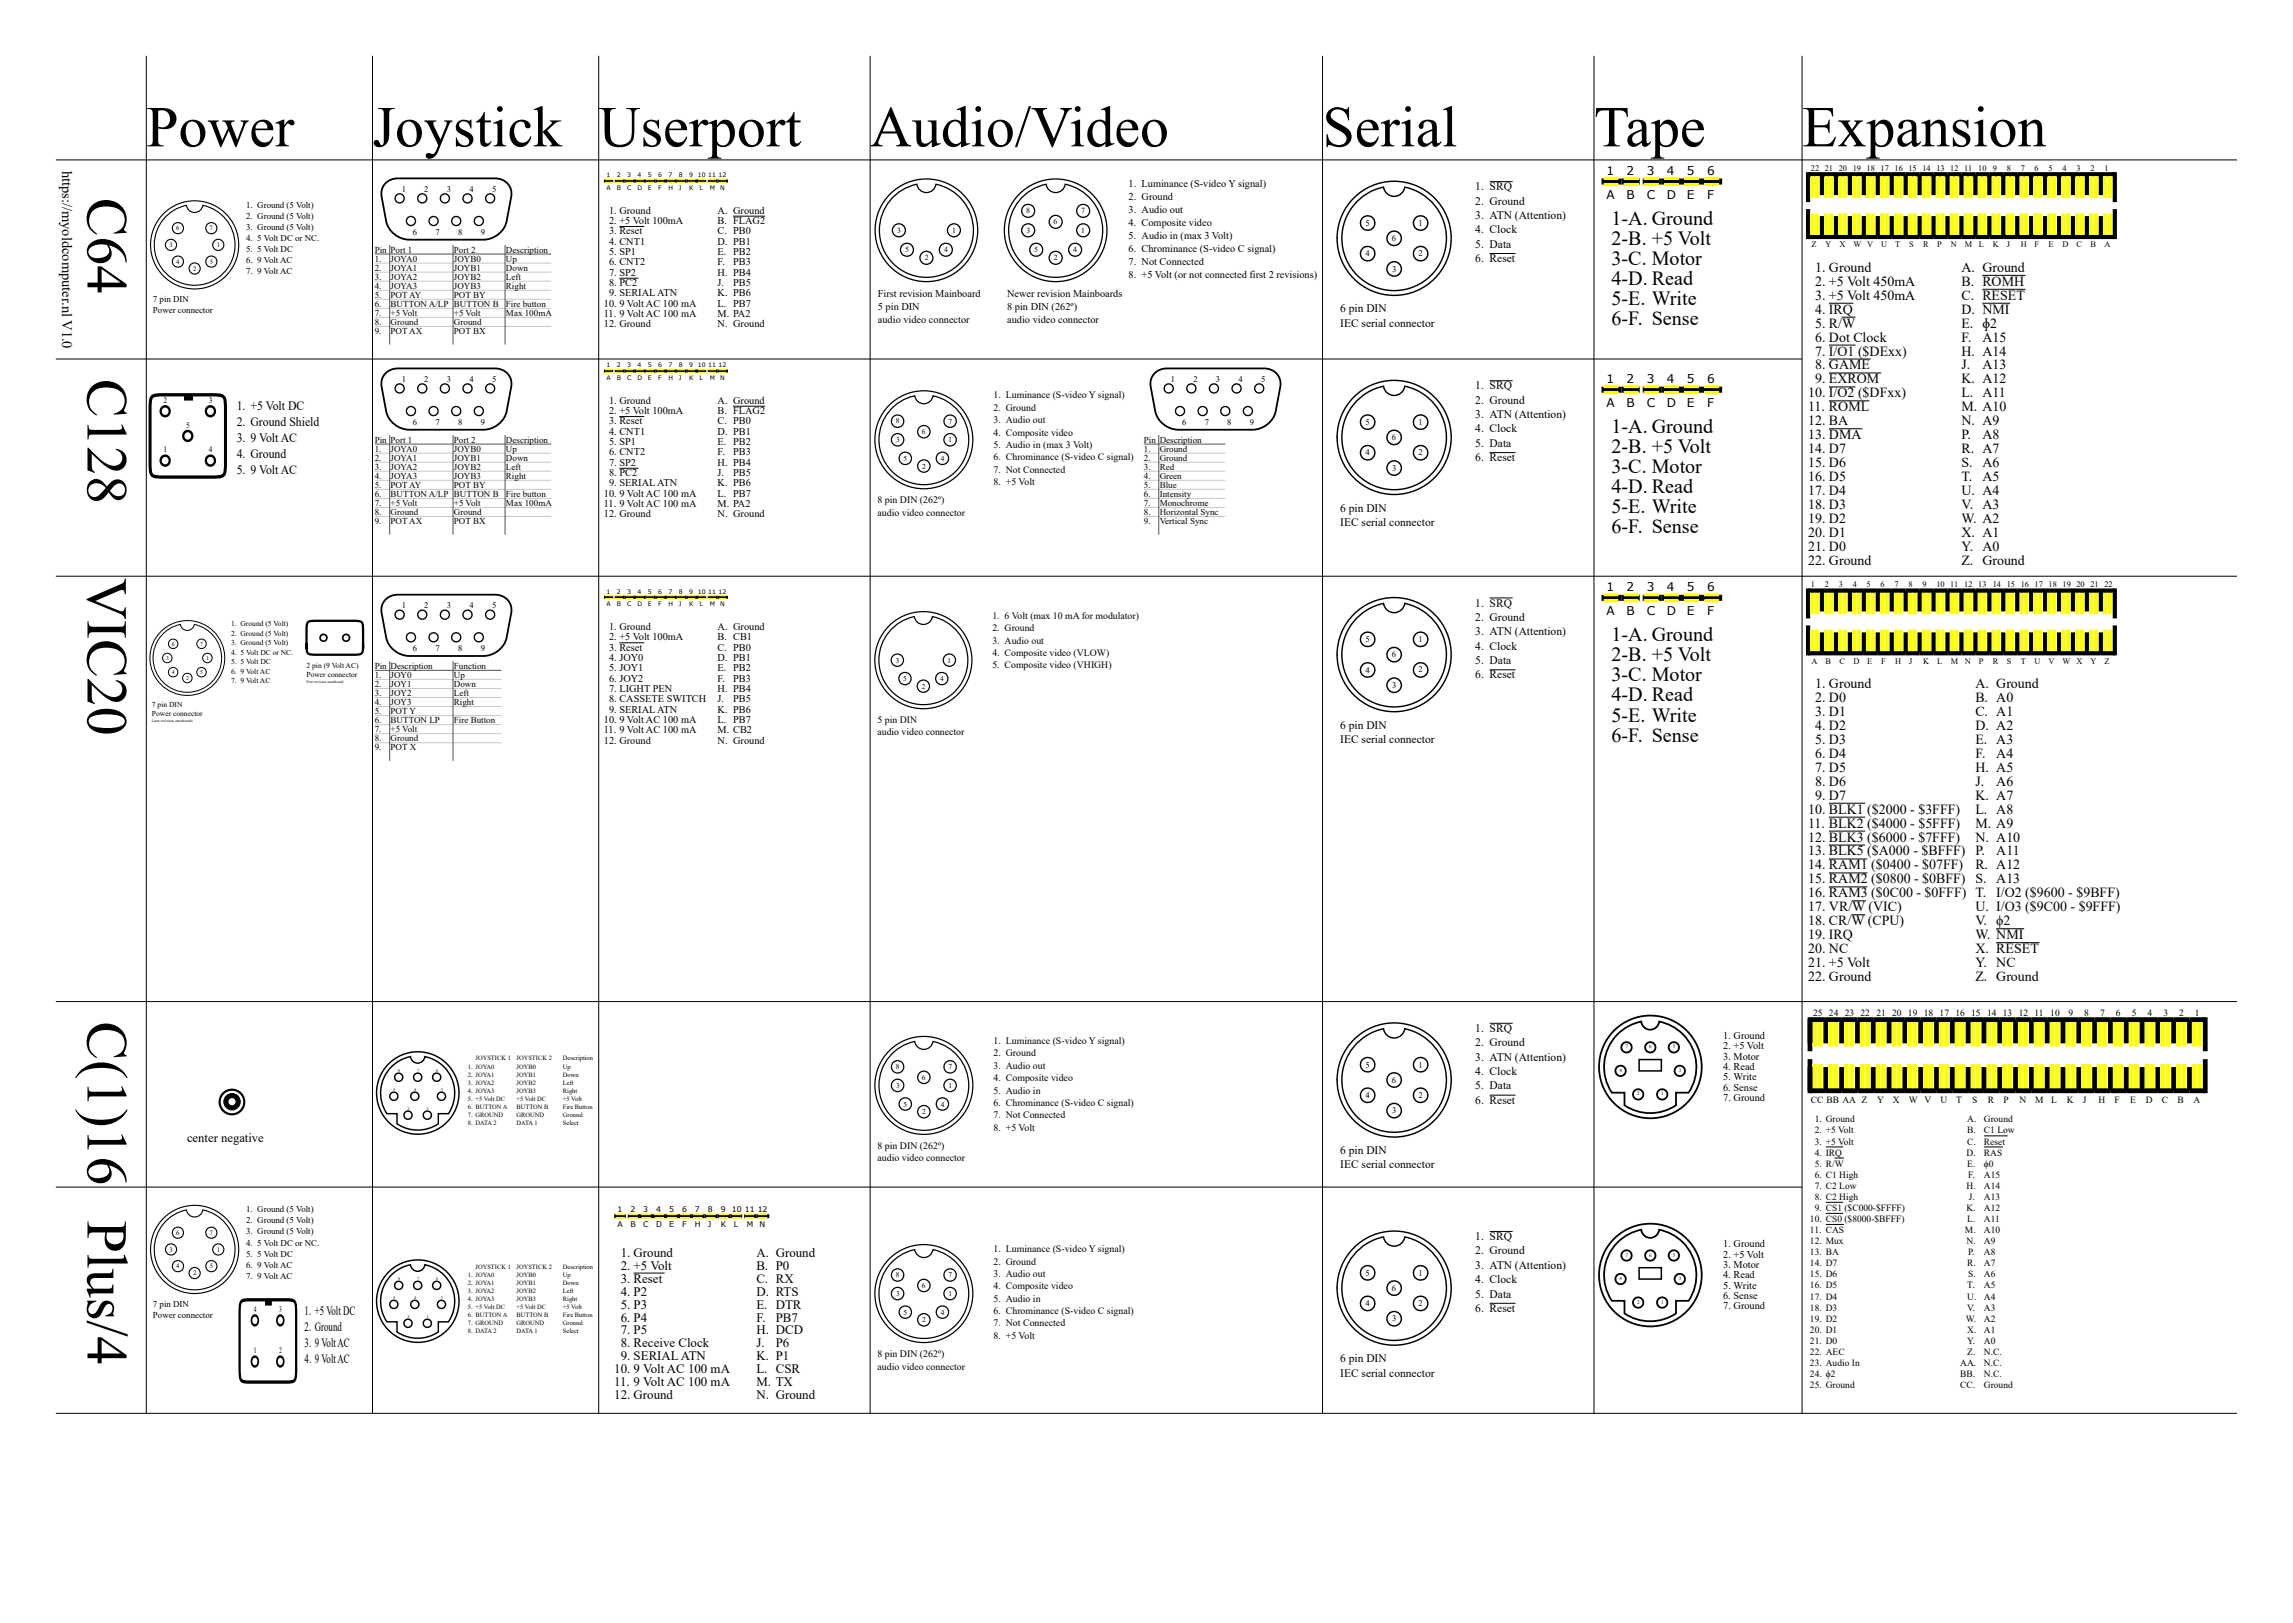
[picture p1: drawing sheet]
<svg xmlns="http://www.w3.org/2000/svg" width="420mm" height="297mm" viewBox="0 0 420 297" stroke-linecap="round" stroke-linejoin="round" font-family="sans-serif">
<defs><g id="words">
<g font-size="10.6">
<text x="26.8" y="26.8">Power</text>
<text x="68.3" y="26.8">Joystick Userport</text>
<text x="159.5" y="26.8">Audio/Video</text>
<text x="242.4" y="26.8">Serial</text>
<text x="292.1" y="26.8">Tape</text>
<text x="330.2" y="26.8">Expansion</text>
<text x="16" y="36.3" transform="rotate(90 16 36.3)">C64</text>
<text x="16" y="69.4" transform="rotate(90 16 69.4)">C128</text>
<text x="16" y="105.9" transform="rotate(90 16 105.9)">VIC20</text>
<text x="16" y="187.1" transform="rotate(90 16 187.1)">C(1)16</text>
<text x="16" y="223.6" transform="rotate(90 16 223.6)">Plus/4</text>
</g>
<g font-size="3.7">
<text x="295.3" y="41.2">1-A. Ground</text>
<text x="295.3" y="44.9">2-B. +5 Volt</text>
<text x="295.3" y="48.5">3-C. Motor</text>
<text x="295.3" y="52.2">4-D. Read</text>
<text x="295.3" y="55.9">5-E. Write</text>
<text x="295.3" y="59.6">6-F. Sense</text>
<text x="295.3" y="79.3">1-A. Ground</text>
<text x="295.3" y="83">2-B. +5 Volt</text>
<text x="295.3" y="86.7">3-C. Motor</text>
<text x="295.3" y="90.4">4-D. Read</text>
<text x="295.3" y="94.1">5-E. Write</text>
<text x="295.3" y="97.7">6-F. Sense</text>
<text x="295.3" y="117.4">1-A. Ground</text>
<text x="295.3" y="121.1">2-B. +5 Volt</text>
<text x="295.3" y="124.8">3-C. Motor</text>
<text x="295.3" y="128.5">4-D. Read</text>
<text x="295.3" y="132.2">5-E. Write</text>
<text x="295.3" y="135.9">6-F. Sense</text>
</g>
<text font-size="2.7" x="11.4" y="31.3" transform="rotate(90 11.4 31.3)">https://myoldcomputer.nl V1.0</text>
<g font-size="2.6">
<text x="332.6" y="49.8">1. Ground</text>
<text x="332.6" y="52.4">2. +5 Volt 450mA</text>
<text x="359.4" y="49.8">A. Ground</text>
<text x="359.4" y="52.4">B. ROMH</text>
<text x="332.6" y="54.9">3. +5 Volt 450mA</text>
<text x="332.6" y="57.5">4. IRQ</text>
<text x="359.4" y="54.9">C. RESET</text>
<text x="359.4" y="57.5">D. NMI</text>
<text x="332.6" y="60">5. R/W</text>
<text x="332.6" y="62.6">6. Dot Clock</text>
<text x="332.6" y="65.1">7. I/O1 ($DExx)</text>
<text x="359.4" y="60">E. ɸ2</text>
<text x="359.4" y="62.6">F.</text>
<text x="359.4" y="65.1">H. A14</text>
<text x="363.3" y="62.6">A15</text>
<text x="332.6" y="67.7">8. GAME</text>
<text x="332.6" y="70.2">9. EXROM</text>
<text x="359.4" y="67.7">J.</text>
<text x="359.4" y="70.2">K. A12</text>
<text x="363.3" y="67.7">A13</text>
<text x="331.3" y="72.8">10. I/O2 ($DFxx)</text>
<text x="331.3" y="75.4">11. ROML</text>
<text x="331.3" y="77.9">12. BA</text>
<text x="359.4" y="72.8">L. A11</text>
<text x="359.4" y="75.4">M. A10</text>
<text x="359.4" y="77.9">N. A9</text>
<text x="331.3" y="80.5">13. DMA</text>
<text x="331.3" y="83">14. D7</text>
<text x="359.4" y="80.5">P.</text>
<text x="359.4" y="83">R. A7</text>
<text x="363.3" y="80.5">A8</text>
<text x="331.3" y="85.6">15. D6</text>
<text x="331.3" y="88.1">16. D5</text>
<text x="359.4" y="85.6">S. A6</text>
<text x="359.4" y="88.1">T.</text>
<text x="363.3" y="88.1">A5</text>
<text x="331.3" y="90.7">17. D4</text>
<text x="331.3" y="93.2">18. D3</text>
<text x="331.3" y="95.8">19. D2</text>
<text x="359.4" y="90.7">U. A4</text>
<text x="359.4" y="93.2">V. A3</text>
<text x="359.4" y="95.8">W. A2</text>
<text x="331.3" y="98.4">20. D1</text>
<text x="331.3" y="100.9">21. D0</text>
<text x="359.4" y="98.4">X. A1</text>
<text x="359.4" y="100.9">Y. A0</text>
<text x="331.3" y="103.5">22. Ground</text>
<text x="359.4" y="103.5">Z. Ground</text>
<text x="332.6" y="126.1">1. Ground</text>
<text x="332.6" y="128.6">2. D0</text>
<text x="332.6" y="131.2">3. D1</text>
<text x="362" y="126.1">A. Ground</text>
<text x="362" y="128.6">B. A0</text>
<text x="362" y="131.2">C. A1</text>
<text x="332.6" y="133.7">4. D2</text>
<text x="332.6" y="136.3">5. D3</text>
<text x="362" y="133.7">D. A2</text>
<text x="362" y="136.3">E. A3</text>
<text x="332.6" y="138.9">6. D4</text>
<text x="332.6" y="141.4">7. D5</text>
<text x="332.6" y="144">8. D6</text>
<text x="362" y="138.9">F.</text>
<text x="362" y="141.4">H. A5</text>
<text x="362" y="144">J.</text>
<text x="365.8" y="138.9">A4</text>
<text x="365.8" y="144">A6</text>
<text x="331.3" y="149.1">10. BLK1 ($2000 - $3FFF)</text>
<text x="332.6" y="146.5">9. D7</text>
<text x="362" y="146.5">K. A7</text>
<text x="362" y="149.1">L. A8</text>
<text x="331.3" y="151.6">11. BLK2 ($4000 - $5FFF)</text>
<text x="331.3" y="154.2">12. BLK3 ($6000 - $7FFF)</text>
<text x="362" y="151.6">M. A9</text>
<text x="362" y="154.2">N. A10</text>
<text x="331.3" y="156.7">13. BLK5 ($A000 - $BFFF) P.</text>
<text x="331.3" y="159.3">14. RAM1 ($0400 - $07FF)</text>
<text x="331.3" y="161.8">15. RAM2 ($0800 - $0BFF) S. A13</text>
<text x="362" y="159.3">R. A12</text>
<text x="365.8" y="156.7">A11</text>
<text x="331.3" y="164.4">16. RAM3 ($0C00 - $0FFF) T.</text>
<text x="331.3" y="167">17. VR/W (VIC)</text>
<text x="362" y="167">U. I/O3 ($9C00 - $9FFF)</text>
<text x="365.8" y="164.4">I/O2 ($9600 - $9BFF)</text>
<text x="331.3" y="169.5">18. CR/W (CPU)</text>
<text x="331.3" y="172.1">19. IRQ</text>
<text x="362" y="169.5">V. ϕ2</text>
<text x="362" y="172.1">W. NMI</text>
<text x="331.3" y="174.6">20. NC</text>
<text x="331.3" y="177.2">21. +5 Volt</text>
<text x="331.3" y="179.7">22. Ground</text>
<text x="362" y="174.6">X. RESET</text>
<text x="362" y="177.2">Y. NC</text>
<text x="362" y="179.7">Z. Ground</text>
</g>
<g font-size="2.4">
<text x="43.4" y="75">1. +5 Volt DC</text>
<text x="43.4" y="78">2. Ground Shield</text>
<text x="43.4" y="80.9">3. 9 Volt AC</text>
<text x="43.4" y="83.9">4. Ground</text>
<text x="43.4" y="86.8">5. 9 Volt AC</text>
<text x="113.7" y="230.3">1. Ground</text>
<text x="113.7" y="232.6">2. +5 Volt</text>
<text x="138.6" y="230.3">A. Ground</text>
<text x="138.6" y="232.6">B. P0</text>
<text x="113.7" y="235">3. Reset</text>
<text x="113.7" y="237.4">4. P2</text>
<text x="113.7" y="239.8">5. P3</text>
<text x="138.6" y="235">C. RX</text>
<text x="138.6" y="237.4">D. RTS</text>
<text x="138.6" y="239.8">E. DTR</text>
<text x="113.7" y="242.1">6. P4</text>
<text x="113.7" y="244.5">7. P5</text>
<text x="138.6" y="242.1">F.</text>
<text x="138.6" y="244.5">H. DCD</text>
<text x="142.2" y="242.1">PB7</text>
<text x="112.6" y="251.6">10. 9 Volt AC 100 mA</text>
<text x="113.7" y="246.9">8. Receive Clock</text>
<text x="113.7" y="249.2">9. SERIALATN</text>
<text x="138.6" y="246.9">J.</text>
<text x="138.6" y="249.2">K. P1</text>
<text x="138.6" y="251.6">L. CSR</text>
<text x="142.2" y="246.9">P6</text>
<text x="112.6" y="254">11. 9 Volt AC 100 mA</text>
<text x="112.6" y="256.3">12. Ground</text>
<text x="138.6" y="254">M. TX</text>
<text x="138.6" y="256.3">N. Ground</text>
</g>
<g font-size="2.3">
<text x="34.3" y="209.2">center negative</text>
<text x="55.8" y="240.9">1. +5Volt DC</text>
<text x="55.8" y="243.8">2. Ground</text>
<text x="55.8" y="246.7">3. 9VoltAC</text>
<text x="55.8" y="249.7">4. 9VoltAC</text>
</g>
<g font-size="2.2">
<text x="294.4" y="32">1</text>
<text x="298.1" y="32">2</text>
<text x="301.8" y="32">3</text>
<text x="305.5" y="32">4</text>
<text x="309.1" y="32">5</text>
<text x="312.8" y="32">6</text>
<text x="294.4" y="36.4">A</text>
<text x="298.1" y="36.4">B</text>
<text x="301.8" y="36.4">C</text>
<text x="305.5" y="36.4">D</text>
<text x="309.1" y="36.4">E</text>
<text x="312.8" y="36.4">F</text>
<text x="294.4" y="70.1">1</text>
<text x="298.1" y="70.1">2</text>
<text x="301.8" y="70.1">3</text>
<text x="305.5" y="70.1">4</text>
<text x="309.1" y="70.1">5</text>
<text x="312.8" y="70.1">6</text>
<text x="294.4" y="74.5">A</text>
<text x="298.1" y="74.5">B</text>
<text x="301.8" y="74.5">C</text>
<text x="305.5" y="74.5">D</text>
<text x="309.1" y="74.5">E</text>
<text x="312.8" y="74.5">F</text>
<text x="294.4" y="108.2">1</text>
<text x="294.4" y="112.7">A</text>
<text x="298.1" y="108.2">2</text>
<text x="298.1" y="112.7">B</text>
<text x="301.8" y="108.2">3</text>
<text x="301.8" y="112.7">C</text>
<text x="305.5" y="108.2">4</text>
<text x="305.5" y="112.7">D</text>
<text x="309.1" y="108.2">5</text>
<text x="309.1" y="112.7">E</text>
<text x="312.8" y="108.2">6</text>
<text x="312.8" y="112.7">F</text>
</g>
<g font-size="2.1">
<text x="270.3" y="34.9">1. SRQ</text>
<text x="270.3" y="37.5">2. Ground</text>
<text x="270.3" y="40.1">3. ATN (Attention)</text>
<text x="270.3" y="42.8">4. Clock</text>
<text x="270.3" y="45.4">5. Data</text>
<text x="270.3" y="48">6. Reset</text>
<text x="245.6" y="57.2">6 pin DIN</text>
<text x="245.6" y="59.9">IEC serial connector</text>
<text x="270.3" y="71.3">1. SRQ</text>
<text x="270.3" y="74">2. Ground</text>
<text x="270.3" y="76.6">3. ATN (Attention)</text>
<text x="270.3" y="79.2">4. Clock</text>
<text x="270.3" y="81.9">5. Data</text>
<text x="270.3" y="84.5">6. Reset</text>
<text x="245.6" y="93.7">6 pin DIN</text>
<text x="245.6" y="96.3">IEC serial connector</text>
<text x="270.3" y="111.1">1. SRQ</text>
<text x="270.3" y="113.8">2. Ground</text>
<text x="270.3" y="116.4">3. ATN (Attention)</text>
<text x="270.3" y="119">4. Clock</text>
<text x="270.3" y="121.7">5. Data</text>
<text x="270.3" y="124.3">6. Reset</text>
<text x="245.6" y="133.5">6 pin DIN</text>
<text x="245.6" y="136.1">IEC serial connector</text>
<text x="270.3" y="189.1">1. SRQ</text>
<text x="270.3" y="191.7">2. Ground</text>
<text x="270.3" y="194.3">3. ATN (Attention)</text>
<text x="270.3" y="197">4. Clock</text>
<text x="270.3" y="199.6">5. Data</text>
<text x="270.3" y="202.2">6. Reset</text>
<text x="245.6" y="211.4">6 pin DIN</text>
<text x="245.6" y="214.1">IEC serial connector</text>
<text x="270.3" y="227.2">1. SRQ</text>
<text x="270.3" y="229.8">2. Ground</text>
<text x="270.3" y="232.5">3. ATN (Attention)</text>
<text x="270.3" y="235.1">4. Clock</text>
<text x="270.3" y="237.7">5. Data</text>
<text x="270.3" y="240.4">6. Reset</text>
<text x="245.6" y="249.6">6 pin DIN</text>
<text x="245.6" y="252.2">IEC serial connector</text>
</g>
<g font-size="1.9">
<text x="206.8" y="34.3">1. Luminance (S-video Y signal)</text>
<text x="111.6" y="39.1">1. Ground</text>
<text x="111.6" y="41">2. +5 Volt 100mA</text>
<text x="131.5" y="39.1">A. Ground</text>
<text x="131.5" y="41">B. FLAG2</text>
<text x="206.8" y="36.6">2. Ground</text>
<text x="206.8" y="39">3. Audio out</text>
<text x="206.8" y="41.4">4. Composite video</text>
<text x="111.6" y="42.9">3. Reset</text>
<text x="111.6" y="44.8">4. CNT1</text>
<text x="111.6" y="46.7">5. SP1</text>
<text x="131.5" y="42.9">C. PB0</text>
<text x="131.5" y="44.8">D. PB1</text>
<text x="131.5" y="46.7">E. PB2</text>
<text x="206.8" y="43.7">5. Audio in (max 3 Volt)</text>
<text x="206.8" y="46.1">6. Chrominance (S-video C signal)</text>
<text x="111.6" y="48.6">6. CNT2</text>
<text x="111.6" y="50.5">7. SP2</text>
<text x="111.6" y="52.4">8. PC2</text>
<text x="131.5" y="48.6">F.</text>
<text x="131.5" y="50.5">H. PB4</text>
<text x="131.5" y="52.4">J.</text>
<text x="134.3" y="48.6">PB3</text>
<text x="134.3" y="52.4">PB5</text>
<text x="206.8" y="48.5">7. Not Connected</text>
<text x="206.8" y="50.9">8. +5 Volt (or not connected first 2 revisions)</text>
<text x="110.7" y="56.2">10. 9 Volt AC 100 mA</text>
<text x="110.7" y="58.1">11. 9 Volt AC 100 mA</text>
<text x="110.7" y="60">12. Ground</text>
<text x="111.6" y="54.3">9. SERIALATN</text>
<text x="131.5" y="54.3">K. PB6</text>
<text x="131.5" y="56.2">L. PB7</text>
<text x="131.5" y="58.1">M. PA2</text>
<text x="131.5" y="60">N. Ground</text>
<text x="160.9" y="54.4">First revision Mainboard</text>
<text x="160.9" y="56.8">5 pin DIN</text>
<text x="160.9" y="59.1">audio video connector</text>
<text x="184.6" y="54.4">Newer revision Mainboards</text>
<text x="184.6" y="56.8">8 pin DIN (262º)</text>
<text x="184.6" y="59.1">audio video connector</text>
<text x="111.6" y="73.9">1. Ground</text>
<text x="111.6" y="75.8">2. +5 Volt 100mA</text>
<text x="111.6" y="77.7">3. Reset</text>
<text x="131.5" y="73.9">A. Ground</text>
<text x="131.5" y="75.8">B. FLAG2</text>
<text x="131.5" y="77.7">C. PB0</text>
<text x="111.6" y="79.6">4. CNT1</text>
<text x="111.6" y="81.5">5. SP1</text>
<text x="111.6" y="83.4">6. CNT2</text>
<text x="131.5" y="79.6">D. PB1</text>
<text x="131.5" y="81.5">E. PB2</text>
<text x="131.5" y="83.4">F.</text>
<text x="134.3" y="83.4">PB3</text>
<text x="111.6" y="85.3">7. SP2</text>
<text x="111.6" y="87.2">8. PC2</text>
<text x="111.6" y="89.1">9. SERIALATN</text>
<text x="131.5" y="85.3">H. PB4</text>
<text x="131.5" y="87.2">J.</text>
<text x="131.5" y="89.1">K. PB6</text>
<text x="134.3" y="87.2">PB5</text>
<text x="110.7" y="91">10. 9 Volt AC 100 mA</text>
<text x="110.7" y="92.9">11. 9 Volt AC 100 mA</text>
<text x="110.7" y="94.8">12. Ground</text>
<text x="131.5" y="91">L. PB7</text>
<text x="131.5" y="92.9">M. PA2</text>
<text x="131.5" y="94.8">N. Ground</text>
<text x="111.6" y="115.4">1. Ground</text>
<text x="111.6" y="117.3">2. +5 Volt 100mA</text>
<text x="111.6" y="119.2">3. Reset</text>
<text x="131.5" y="115.4">A. Ground</text>
<text x="131.5" y="117.3">B. CB1</text>
<text x="131.5" y="119.2">C. PB0</text>
<text x="111.6" y="121.1">4. JOY0</text>
<text x="111.6" y="123">5. JOY1</text>
<text x="111.6" y="124.9">6. JOY2</text>
<text x="131.5" y="121.1">D. PB1</text>
<text x="131.5" y="123">E. PB2</text>
<text x="131.5" y="124.9">F.</text>
<text x="134.3" y="124.9">PB3</text>
<text x="111.6" y="126.8">7. LIGHT PEN</text>
<text x="111.6" y="128.7">8. CASSETE SWITCH</text>
<text x="111.6" y="130.6">9. SERIALATN</text>
<text x="131.5" y="126.8">H. PB4</text>
<text x="131.5" y="128.7">J.</text>
<text x="131.5" y="130.6">K. PB6</text>
<text x="134.3" y="128.7">PB5</text>
<text x="110.7" y="132.5">10. 9 Volt AC 100 mA</text>
<text x="110.7" y="134.3">11. 9 Volt AC 100 mA</text>
<text x="110.7" y="136.2">12. Ground</text>
<text x="131.5" y="132.5">L. PB7</text>
<text x="131.5" y="134.3">M. CB2</text>
<text x="131.5" y="136.2">N. Ground</text>
<text x="315.8" y="190.4">1. Ground</text>
<text x="315.8" y="192.3">2. +5 Volt</text>
<text x="315.8" y="194.2">3. Motor</text>
<text x="315.8" y="196.1">4. Read</text>
<text x="315.8" y="197.9">5. Write</text>
<text x="315.8" y="199.8">6. Sense</text>
<text x="315.8" y="201.7">7. Ground</text>
<text x="315.8" y="228.5">1. Ground</text>
<text x="315.8" y="230.4">2. +5 Volt</text>
<text x="315.8" y="232.3">3. Motor</text>
<text x="315.8" y="234.2">4. Read</text>
<text x="315.8" y="236.1">5. Write</text>
<text x="315.8" y="238">6. Sense</text>
<text x="315.8" y="239.9">7. Ground</text>
</g>
<g font-size="1.8">
<text x="182.1" y="73">1. Luminance (S-video Y signal)</text>
<text x="182.1" y="75.3">2. Ground</text>
<text x="182.1" y="77.5">3. Audio out</text>
<text x="182.1" y="79.8">4. Composite video</text>
<text x="182.1" y="82.1">5. Audio in (max 3 Volt)</text>
<text x="182.1" y="84.3">6. Chrominance (S-video C signal)</text>
<text x="182.1" y="86.6">7. Not Connected</text>
<text x="182.1" y="88.8">8. +5 Volt</text>
<text x="160.8" y="92.2">8 pin DIN (262º)</text>
<text x="160.8" y="94.5">audio video connector</text>
<text x="181.9" y="113.5">1. 6 Volt (max 10 mA for modulator)</text>
<text x="181.9" y="115.7">2. Ground</text>
<text x="181.9" y="117.9">3. Audio out</text>
<text x="181.9" y="120.2">4. Composite video (VLOW)</text>
<text x="181.9" y="122.4">5. Composite video (VHIGH)</text>
<text x="160.8" y="132.5">5 pin DIN</text>
<text x="160.8" y="134.7">audio video connector</text>
<text x="182.1" y="191.3">1. Luminance (S-video Y signal)</text>
<text x="182.1" y="193.6">2. Ground</text>
<text x="182.1" y="195.8">3. Audio out</text>
<text x="182.1" y="198.1">4. Composite video</text>
<text x="182.1" y="200.3">5. Audio in</text>
<text x="182.1" y="202.6">6. Chrominance (S-video C signal)</text>
<text x="182.1" y="204.9">7. Not Connected</text>
<text x="182.1" y="207.1">8. +5 Volt</text>
<text x="160.8" y="210.5">8 pin DIN (262º)</text>
<text x="160.8" y="212.8">audio video connector</text>
<text x="182.1" y="229.4">1. Luminance (S-video Y signal)</text>
<text x="182.1" y="231.7">2. Ground</text>
<text x="182.1" y="234">3. Audio out</text>
<text x="182.1" y="236.2">4. Composite video</text>
<text x="182.1" y="238.5">5. Audio in</text>
<text x="182.1" y="240.7">6. Chrominance (S-video C signal)</text>
<text x="182.1" y="243">7. Not Connected</text>
<text x="182.1" y="245.3">8. +5 Volt</text>
<text x="160.8" y="248.6">8 pin DIN (262º)</text>
<text x="160.8" y="250.9">audio video connector</text>
</g>
<g font-size="1.7">
<text x="68.7" y="46.3">Pin</text>
<text x="68.7" y="48">1.</text>
<text x="71.6" y="46.3">Port 1</text>
<text x="71.6" y="48">JOYA0</text>
<text x="83.2" y="46.3">Port 2</text>
<text x="83.2" y="48">JOYB0</text>
<text x="92.7" y="46.3">Description</text>
<text x="92.7" y="48">Up</text>
<text x="68.7" y="49.6">2.</text>
<text x="68.7" y="51.3">3.</text>
<text x="68.7" y="52.9">4.</text>
<text x="71.6" y="49.6">JOYA1</text>
<text x="71.6" y="51.3">JOYA2</text>
<text x="71.6" y="52.9">JOYA3</text>
<text x="83.2" y="49.6">JOYB1</text>
<text x="83.2" y="51.3">JOYB2</text>
<text x="83.2" y="52.9">JOYB3</text>
<text x="92.7" y="49.6">Down</text>
<text x="92.7" y="51.3">Left</text>
<text x="92.7" y="52.9">Right</text>
<text x="68.7" y="54.6">5.</text>
<text x="68.7" y="56.2">6.</text>
<text x="68.7" y="57.9">7.</text>
<text x="68.7" y="59.6">8.</text>
<text x="71.6" y="54.6">POT AY</text>
<text x="71.6" y="56.2">BUTTON A/LP</text>
<text x="71.6" y="57.9">+5 Volt</text>
<text x="71.6" y="59.6">Ground</text>
<text x="83.2" y="54.6">POT BY</text>
<text x="83.2" y="56.2">BUTTON B</text>
<text x="83.2" y="57.9">+5 Volt</text>
<text x="83.2" y="59.6">Ground</text>
<text x="92.7" y="56.2">Fire button</text>
<text x="92.7" y="57.9">Max 100mA</text>
<text x="68.7" y="61.2">9.</text>
<text x="71.6" y="61.2">POT AX</text>
<text x="83.2" y="61.2">POT BX</text>
<text x="68.7" y="81.1">Pin</text>
<text x="68.7" y="82.8">1.</text>
<text x="71.6" y="81.1">Port 1</text>
<text x="71.6" y="82.8">JOYA0</text>
<text x="83.2" y="81.1">Port 2</text>
<text x="83.2" y="82.8">JOYB0</text>
<text x="92.7" y="81.1">Description</text>
<text x="92.7" y="82.8">Up</text>
<text x="209.6" y="81.1">Pin</text>
<text x="209.6" y="82.8">1.</text>
<text x="212.5" y="81.1">Description</text>
<text x="212.5" y="82.8">Ground</text>
<text x="68.7" y="84.4">2.</text>
<text x="68.7" y="86.1">3.</text>
<text x="68.7" y="87.7">4.</text>
<text x="68.7" y="89.4">5.</text>
<text x="71.6" y="84.4">JOYA1</text>
<text x="71.6" y="86.1">JOYA2</text>
<text x="71.6" y="87.7">JOYA3</text>
<text x="71.6" y="89.4">POT AY</text>
<text x="83.2" y="84.4">JOYB1</text>
<text x="83.2" y="86.1">JOYB2</text>
<text x="83.2" y="87.7">JOYB3</text>
<text x="83.2" y="89.4">POT BY</text>
<text x="92.7" y="84.4">Down</text>
<text x="92.7" y="86.1">Left</text>
<text x="92.7" y="87.7">Right</text>
<text x="209.6" y="84.4">2.</text>
<text x="209.6" y="86.1">3.</text>
<text x="209.6" y="87.7">4.</text>
<text x="209.6" y="89.4">5.</text>
<text x="212.5" y="84.4">Ground</text>
<text x="212.5" y="86.1">Red</text>
<text x="212.5" y="87.7">Green</text>
<text x="212.5" y="89.4">Blue</text>
<text x="68.7" y="91.1">6.</text>
<text x="68.7" y="92.7">7.</text>
<text x="68.7" y="94.4">8.</text>
<text x="71.6" y="91.1">BUTTON A/LP</text>
<text x="71.6" y="92.7">+5 Volt</text>
<text x="71.6" y="94.4">Ground</text>
<text x="83.2" y="91.1">BUTTON B</text>
<text x="83.2" y="92.7">+5 Volt</text>
<text x="83.2" y="94.4">Ground</text>
<text x="92.7" y="91.1">Fire button</text>
<text x="92.7" y="92.7">Max 100mA</text>
<text x="209.6" y="91.1">6.</text>
<text x="209.6" y="92.7">7.</text>
<text x="209.6" y="94.4">8.</text>
<text x="212.5" y="91.1">Intensity</text>
<text x="212.5" y="92.7">Monochrome</text>
<text x="212.5" y="94.4">Horizontal Sync</text>
<text x="68.7" y="96">9.</text>
<text x="71.6" y="96">POT AX</text>
<text x="83.2" y="96">POT BX</text>
<text x="209.6" y="96">9.</text>
<text x="212.5" y="96">Vertical Sync</text>
<text x="68.7" y="122.6">Pin</text>
<text x="68.7" y="124.2">1.</text>
<text x="68.7" y="125.9">2.</text>
<text x="71.6" y="122.6">Description</text>
<text x="71.6" y="124.2">JOY0</text>
<text x="71.6" y="125.9">JOY1</text>
<text x="83.2" y="122.6">Function</text>
<text x="83.2" y="124.2">Up</text>
<text x="83.2" y="125.9">Down</text>
<text x="68.7" y="127.5">3.</text>
<text x="68.7" y="129.2">4.</text>
<text x="68.7" y="130.9">5.</text>
<text x="71.6" y="127.5">JOY2</text>
<text x="71.6" y="129.2">JOY3</text>
<text x="71.6" y="130.9">POT Y</text>
<text x="83.2" y="127.5">Left</text>
<text x="83.2" y="129.2">Right</text>
<text x="68.7" y="132.5">6.</text>
<text x="68.7" y="134.2">7.</text>
<text x="68.7" y="135.8">8.</text>
<text x="68.7" y="137.5">9.</text>
<text x="71.6" y="132.5">BUTTON LP</text>
<text x="71.6" y="134.2">+5 Volt</text>
<text x="71.6" y="135.8">Ground</text>
<text x="71.6" y="137.5">POT X</text>
<text x="83.2" y="132.5">Fire Button</text>
<text x="332.3" y="186.1">25</text>
<text x="335.2" y="186.1">24</text>
<text x="338.1" y="186.1">23</text>
<text x="341" y="186.1">22</text>
<text x="343.9" y="186.1">21</text>
<text x="346.8" y="186.1">20</text>
<text x="349.6" y="186.1">19</text>
<text x="352.5" y="186.1">18</text>
<text x="355.4" y="186.1">17</text>
<text x="358.3" y="186.1">16</text>
<text x="361.2" y="186.1">15</text>
<text x="364.1" y="186.1">14</text>
<text x="367" y="186.1">13</text>
<text x="369.9" y="186.1">12</text>
<text x="372.8" y="186.1">11</text>
<text x="375.7" y="186.1">10</text>
<text x="379.1" y="186.1">9</text>
<text x="382" y="186.1">8</text>
<text x="384.9" y="186.1">7</text>
<text x="387.8" y="186.1">6</text>
<text x="390.6" y="186.1">5</text>
<text x="393.5" y="186.1">4</text>
<text x="396.4" y="186.1">3</text>
<text x="399.3" y="186.1">2</text>
<text x="402.2" y="186.1">1</text>
<text x="331.8" y="202">CC BB AA Z</text>
<text x="344" y="202">Y</text>
<text x="346.9" y="202">X</text>
<text x="349.8" y="202">W</text>
<text x="352.7" y="202">V</text>
<text x="355.6" y="202">U</text>
<text x="358.5" y="202">T</text>
<text x="361.4" y="202">S</text>
<text x="364.3" y="202">R</text>
<text x="367.2" y="202">P</text>
<text x="370.1" y="202">N</text>
<text x="373" y="202">M</text>
<text x="375.9" y="202">L</text>
<text x="378.8" y="202">K</text>
<text x="381.7" y="202">J</text>
<text x="384.6" y="202">H</text>
<text x="387.5" y="202">F</text>
<text x="390.4" y="202">E</text>
<text x="393.3" y="202">D</text>
<text x="396.2" y="202">C</text>
<text x="399.1" y="202">B</text>
<text x="401.9" y="202">A</text>
<text x="332.6" y="205.6">1. Ground</text>
<text x="332.6" y="207.7">2. +5 Volt</text>
<text x="332.6" y="209.7">3. +5 Volt</text>
<text x="360.5" y="205.6">A.</text>
<text x="360.5" y="207.7">B.</text>
<text x="360.5" y="209.7">C.</text>
<text x="363.6" y="205.6">Ground</text>
<text x="363.6" y="207.7">C1 Low</text>
<text x="363.6" y="209.7">Reset</text>
<text x="332.6" y="211.7">4. IRQ</text>
<text x="332.6" y="213.8">5. R/W</text>
<text x="332.6" y="215.8">6. C1 High</text>
<text x="360.4" y="211.7">D.</text>
<text x="360.5" y="213.8">E.</text>
<text x="360.7" y="215.8">F.</text>
<text x="363.6" y="211.7">RAS</text>
<text x="363.6" y="213.8">ϕ0</text>
<text x="363.6" y="215.8">A15</text>
<text x="332.6" y="217.8">7. C2 Low</text>
<text x="332.6" y="219.8">8. C2 High</text>
<text x="332.6" y="221.9">9. CS1 ($C000-$FFFF)</text>
<text x="360.4" y="217.8">H.</text>
<text x="360.4" y="221.9">K.</text>
<text x="360.8" y="219.8">J.</text>
<text x="363.6" y="217.8">A14</text>
<text x="363.6" y="219.8">A13</text>
<text x="363.6" y="221.9">A12</text>
<text x="331.7" y="223.9">10. CS0 ($8000-$BFFF)</text>
<text x="331.7" y="225.9">11. CAS</text>
<text x="331.7" y="228">12. Mux</text>
<text x="360.1" y="225.9">M.</text>
<text x="360.4" y="228">N.</text>
<text x="360.5" y="223.9">L.</text>
<text x="363.6" y="223.9">A11</text>
<text x="363.6" y="225.9">A10</text>
<text x="363.6" y="228">A9</text>
<text x="331.7" y="230">13. BA</text>
<text x="331.7" y="232">14. D7</text>
<text x="360.5" y="232">R.</text>
<text x="360.7" y="230">P.</text>
<text x="363.6" y="230">A8</text>
<text x="363.6" y="232">A7</text>
<text x="331.7" y="234">15. D6</text>
<text x="331.7" y="236.1">16. D5</text>
<text x="331.7" y="238.1">17. D4</text>
<text x="360.5" y="236.1">T.</text>
<text x="360.5" y="238.1">U.</text>
<text x="360.7" y="234">S.</text>
<text x="363.6" y="234">A6</text>
<text x="363.6" y="236.1">A5</text>
<text x="363.6" y="238.1">A4</text>
<text x="331.7" y="240.1">18. D3</text>
<text x="331.7" y="242.1">19. D2</text>
<text x="331.7" y="244.2">20. D1</text>
<text x="360.2" y="242.1">W.</text>
<text x="360.5" y="240.1">V.</text>
<text x="360.5" y="244.2">X.</text>
<text x="363.6" y="240.1">A3</text>
<text x="363.6" y="242.1">A2</text>
<text x="363.6" y="244.2">A1</text>
<text x="331.7" y="246.2">21. D0</text>
<text x="331.7" y="248.2">22. AEC</text>
<text x="331.7" y="250.3">23. Audio In</text>
<text x="359.2" y="250.3">AA.</text>
<text x="360.5" y="246.2">Y.</text>
<text x="360.5" y="248.2">Z.</text>
<text x="363.6" y="246.2">A0</text>
<text x="363.6" y="248.2">N.C.</text>
<text x="363.6" y="250.3">N.C.</text>
<text x="331.7" y="252.3">24. ϕ2</text>
<text x="331.7" y="254.3">25. Ground</text>
<text x="359.2" y="252.3">BB.</text>
<text x="359.2" y="254.3">CC.</text>
<text x="363.6" y="252.3">N.C.</text>
<text x="363.6" y="254.3">Ground</text>
</g>
<g font-size="1.6">
<text x="73.6" y="35.2">1</text>
<text x="77.8" y="35.1">2</text>
<text x="81.9" y="35.1">3</text>
<text x="86" y="35.1">4</text>
<text x="90.2" y="35.1">5</text>
<text x="45.1" y="38.1">1. Ground (5 Volt)</text>
<text x="45.1" y="40.1">2. Ground (5 Volt)</text>
<text x="250.2" y="41.4">5</text>
<text x="260" y="41.4">1</text>
<text x="45.1" y="42.1">3. Ground (5 Volt)</text>
<text x="45.1" y="44.2">4. 5 Volt DC or NC.</text>
<text x="45.1" y="46.2">5. 5 Volt DC</text>
<text x="75.7" y="43">6</text>
<text x="79.8" y="43">7</text>
<text x="84" y="43">8</text>
<text x="88.1" y="43">9</text>
<text x="250.2" y="47">4</text>
<text x="255.1" y="44.2">6</text>
<text x="260" y="46.9">2</text>
<text x="45.1" y="48.2">6. 9 Volt AC</text>
<text x="45.1" y="50.3">7. 9 Volt AC</text>
<text x="255.1" y="49.8">3</text>
<text x="28" y="55.4">7 pin DIN</text>
<text x="28" y="57.4">Power connector</text>
<text x="73.6" y="70">1</text>
<text x="77.8" y="70">2</text>
<text x="81.9" y="69.9">3</text>
<text x="86" y="70">4</text>
<text x="90.2" y="69.9">5</text>
<text x="214.5" y="70">1</text>
<text x="218.7" y="70">2</text>
<text x="222.8" y="69.9">3</text>
<text x="227" y="70">4</text>
<text x="231.1" y="69.9">5</text>
<text x="75.7" y="77.8">6</text>
<text x="79.8" y="77.8">7</text>
<text x="84" y="77.8">8</text>
<text x="88.1" y="77.8">9</text>
<text x="216.6" y="77.8">6</text>
<text x="220.8" y="77.8">7</text>
<text x="224.9" y="77.8">8</text>
<text x="229.1" y="77.8">9</text>
<text x="250.2" y="77.9">5</text>
<text x="260" y="77.9">1</text>
<text x="250.2" y="83.4">4</text>
<text x="255.1" y="80.7">6</text>
<text x="260" y="83.4">2</text>
<text x="255.1" y="86.2">3</text>
<text x="73.6" y="111.4">1</text>
<text x="77.8" y="111.4">2</text>
<text x="81.9" y="111.4">3</text>
<text x="86" y="111.4">4</text>
<text x="90.2" y="111.4">5</text>
<text x="75.7" y="119.2">6</text>
<text x="79.8" y="119.3">7</text>
<text x="84" y="119.2">8</text>
<text x="88.1" y="119.3">9</text>
<text x="250.2" y="117.7">5</text>
<text x="260" y="117.7">1</text>
<text x="250.2" y="123.2">4</text>
<text x="255.1" y="120.4">6</text>
<text x="260" y="123.2">2</text>
<text x="255.1" y="126">3</text>
<text x="250.2" y="195.6">5</text>
<text x="260" y="195.6">1</text>
<text x="250.2" y="201.2">4</text>
<text x="255.1" y="198.4">6</text>
<text x="255.1" y="204">3</text>
<text x="260" y="201.1">2</text>
<text x="45.1" y="222.1">1. Ground (5 Volt)</text>
<text x="45.1" y="224.1">2. Ground (5 Volt)</text>
<text x="45.1" y="226.2">3. Ground (5 Volt)</text>
<text x="45.1" y="228.2">4. 5 Volt DC or NC.</text>
<text x="45.1" y="230.2">5. 5 Volt DC</text>
<text x="45.1" y="232.3">6. 9 Volt AC</text>
<text x="250.2" y="233.7">5</text>
<text x="260" y="233.7">1</text>
<text x="28" y="239.4">7 pin DIN</text>
<text x="45.1" y="234.3">7. 9 Volt AC</text>
<text x="250.2" y="239.3">4</text>
<text x="255.1" y="236.5">6</text>
<text x="260" y="239.3">2</text>
<text x="28" y="241.4">Power connector</text>
<text x="255.1" y="242.1">3</text>
</g>
<g font-size="1.5">
<text x="331.8" y="31.3">22</text>
<text x="334.4" y="31.3">21</text>
<text x="337" y="31.3">20</text>
<text x="339.5" y="31.3">19</text>
<text x="342.1" y="31.3">18</text>
<text x="344.6" y="31.3">17</text>
<text x="347.2" y="31.3">16</text>
<text x="349.7" y="31.3">15</text>
<text x="352.3" y="31.3">14</text>
<text x="354.8" y="31.3">13</text>
<text x="357.4" y="31.3">12</text>
<text x="360" y="31.3">11</text>
<text x="362.5" y="31.3">10</text>
<text x="365.2" y="31.3">9</text>
<text x="367.7" y="31.3">8</text>
<text x="370.3" y="31.3">7</text>
<text x="372.9" y="31.3">6</text>
<text x="375.4" y="31.3">5</text>
<text x="378" y="31.3">4</text>
<text x="380.5" y="31.3">3</text>
<text x="383.1" y="31.3">2</text>
<text x="385.6" y="31.3">1</text>
<text x="332" y="45.3">Z</text>
<text x="334.5" y="45.3">Y</text>
<text x="337.1" y="45.3">X</text>
<text x="339.6" y="45.3">W</text>
<text x="342.2" y="45.3">V</text>
<text x="344.7" y="45.3">U</text>
<text x="347.3" y="45.3">T</text>
<text x="349.9" y="45.3">S</text>
<text x="352.4" y="45.3">R</text>
<text x="355" y="45.3">P</text>
<text x="357.5" y="45.3">N</text>
<text x="360.1" y="45.3">M</text>
<text x="362.6" y="45.3">L</text>
<text x="365.2" y="45.3">K</text>
<text x="367.7" y="45.3">J</text>
<text x="370.3" y="45.3">H</text>
<text x="372.9" y="45.3">F</text>
<text x="375.4" y="45.3">E</text>
<text x="378" y="45.3">D</text>
<text x="380.5" y="45.3">C</text>
<text x="383.1" y="45.3">B</text>
<text x="385.6" y="45.3">A</text>
<text x="30" y="73.8">2</text>
<text x="38.3" y="73.8">3</text>
<text x="30" y="82.9">1</text>
<text x="34.1" y="78.4">5</text>
<text x="38.3" y="82.9">4</text>
<text x="331.8" y="107.6">1</text>
<text x="334.4" y="107.6">2</text>
<text x="337" y="107.6">3</text>
<text x="339.5" y="107.6">4</text>
<text x="342.1" y="107.6">5</text>
<text x="344.6" y="107.6">6</text>
<text x="347.2" y="107.6">7</text>
<text x="349.7" y="107.6">8</text>
<text x="352.3" y="107.6">9</text>
<text x="354.8" y="107.6">10</text>
<text x="357.4" y="107.6">11</text>
<text x="360" y="107.6">12</text>
<text x="362.5" y="107.6">13</text>
<text x="365.2" y="107.6">14</text>
<text x="367.7" y="107.6">15</text>
<text x="370.3" y="107.6">16</text>
<text x="372.9" y="107.6">17</text>
<text x="375.4" y="107.6">18</text>
<text x="378" y="107.6">19</text>
<text x="380.5" y="107.6">20</text>
<text x="383.1" y="107.6">21</text>
<text x="385.6" y="107.6">22</text>
<text x="332" y="121.6">A</text>
<text x="334.5" y="121.6">B</text>
<text x="337.1" y="121.6">C</text>
<text x="339.6" y="121.6">D</text>
<text x="342.2" y="121.6">E</text>
<text x="344.7" y="121.6">F</text>
<text x="347.3" y="121.6">H</text>
<text x="349.9" y="121.6">J</text>
<text x="352.4" y="121.6">K</text>
<text x="355" y="121.6">L</text>
<text x="357.5" y="121.6">M</text>
<text x="360.1" y="121.6">N</text>
<text x="362.6" y="121.6">P</text>
<text x="365.2" y="121.6">R</text>
<text x="367.7" y="121.6">S</text>
<text x="370.3" y="121.6">T</text>
<text x="372.9" y="121.6">U</text>
<text x="375.4" y="121.6">V</text>
<text x="378" y="121.6">W</text>
<text x="380.5" y="121.6">X</text>
<text x="383.1" y="121.6">Y</text>
<text x="385.6" y="121.6">Z</text>
<text x="46.5" y="240.4">4</text>
<text x="51.2" y="240.4">3</text>
<text x="46.5" y="247.9">1</text>
<text x="51.2" y="247.9">2</text>
</g>
<g font-size="1.4">
<text x="188.1" y="39.1">8</text>
<text x="193.1" y="41.1">6</text>
<text x="198.2" y="39.1">7</text>
<text x="164.4" y="42.7">3</text>
<text x="165.8" y="46.3">5</text>
<text x="169.5" y="47.7">2</text>
<text x="173" y="46.3">4</text>
<text x="174.5" y="42.7">1</text>
<text x="188.1" y="42.7">3</text>
<text x="189.5" y="46.3">5</text>
<text x="193.1" y="47.7">2</text>
<text x="196.7" y="46.3">4</text>
<text x="198.2" y="42.7">1</text>
<text x="164.2" y="77.6">8</text>
<text x="173.8" y="77.6">7</text>
<text x="164.2" y="81">3</text>
<text x="169" y="79.5">6</text>
<text x="173.8" y="81">1</text>
<text x="165.6" y="84.4">5</text>
<text x="169" y="85.9">2</text>
<text x="172.4" y="84.4">4</text>
<text x="42.4" y="114.8">1. Ground (5 Volt)</text>
<text x="42.4" y="116.5">2. Ground (5 Volt)</text>
<text x="42.4" y="118.2">3. Ground (5 Volt)</text>
<text x="42.4" y="120">4. 5 Volt DC or NC.</text>
<text x="42.4" y="121.7">5. 5 Volt DC</text>
<text x="42.4" y="123.4">6. 9 Volt AC</text>
<text x="42.4" y="125.1">7. 9 Volt AC</text>
<text x="56.2" y="122.4">2 pin (9 Volt AC)</text>
<text x="56.2" y="124.1">Power connector</text>
<text x="27.8" y="129.5">7 pin DIN</text>
<text x="27.8" y="131.2">Power connector</text>
<text x="164.2" y="195.9">8</text>
<text x="169" y="197.8">6</text>
<text x="173.8" y="195.9">7</text>
<text x="164.2" y="199.3">3</text>
<text x="165.6" y="202.7">5</text>
<text x="172.4" y="202.7">4</text>
<text x="173.8" y="199.3">1</text>
<text x="169" y="204.1">2</text>
<text x="113.1" y="222">1</text>
<text x="115.5" y="222">2</text>
<text x="117.9" y="222">3</text>
<text x="120.3" y="222">4</text>
<text x="122.6" y="222">5</text>
<text x="125" y="222">6</text>
<text x="127.4" y="222">7</text>
<text x="129.7" y="222">8</text>
<text x="132.1" y="222">9</text>
<text x="134.1" y="222">10</text>
<text x="136.5" y="222">11</text>
<text x="138.8" y="222">12</text>
<text x="113.1" y="224.8">A</text>
<text x="115.5" y="224.8">B</text>
<text x="117.9" y="224.8">C</text>
<text x="120.3" y="224.8">D</text>
<text x="122.6" y="224.8">E</text>
<text x="125" y="224.8">F</text>
<text x="127.4" y="224.8">H</text>
<text x="129.7" y="224.8">J</text>
<text x="132.1" y="224.8">K</text>
<text x="134.5" y="224.8">L</text>
<text x="136.8" y="224.8">M</text>
<text x="139.2" y="224.8">N</text>
<text x="164.2" y="234">8</text>
<text x="164.2" y="237.4">3</text>
<text x="169" y="235.9">6</text>
<text x="173.8" y="237.4">1</text>
<text x="173.8" y="234">7</text>
<text x="165.6" y="240.9">5</text>
<text x="169" y="242.3">2</text>
<text x="172.4" y="240.9">4</text>
</g>
<g font-size="1.3">
<text x="164.2" y="121.4">3</text>
<text x="165.5" y="124.8">5</text>
<text x="172.3" y="124.8">4</text>
<text x="173.7" y="121.4">1</text>
<text x="168.9" y="126.2">2</text>
</g>
<g font-size="1.2">
<text x="31.1" y="45.3">3</text>
<text x="32.3" y="42.2">6</text>
<text x="38.4" y="42.2">7</text>
<text x="39.7" y="45.3">1</text>
<text x="32.3" y="48.4">4</text>
<text x="35.4" y="49.6">2</text>
<text x="38.4" y="48.4">5</text>
<text x="85.8" y="195.8">1. JOYA0</text>
<text x="85.8" y="197.3">2. JOYA1</text>
<text x="87.1" y="194.3">JOYSTICK 1</text>
<text x="94.7" y="194.3">JOYSTICK 2</text>
<text x="94.7" y="195.8">JOYB0</text>
<text x="94.7" y="197.3">JOYB1</text>
<text x="103.2" y="194.3">Description</text>
<text x="103.2" y="195.8">Up</text>
<text x="103.2" y="197.3">Down</text>
<text x="85.8" y="198.7">3. JOYA2</text>
<text x="85.8" y="200.2">4. JOYA3</text>
<text x="85.8" y="201.7">5. +5 Volt DC</text>
<text x="85.8" y="203.2">6. BUTTON A</text>
<text x="94.7" y="198.7">JOYB2</text>
<text x="94.7" y="200.2">JOYB3</text>
<text x="94.7" y="201.7">+5 Volt DC</text>
<text x="94.7" y="203.2">BUTTON B</text>
<text x="103.2" y="198.7">Left</text>
<text x="103.2" y="200.2">Right</text>
<text x="103.2" y="201.7">+5 Volt</text>
<text x="103.2" y="203.2">Fire Button</text>
<text x="85.8" y="204.7">7. GROUND</text>
<text x="85.8" y="206.2">8. DATA 2</text>
<text x="94.7" y="204.7">GROUND</text>
<text x="94.7" y="206.2">DATA 1</text>
<text x="103.2" y="204.7">Ground</text>
<text x="103.2" y="206.2">Select</text>
<text x="32.3" y="226.3">6</text>
<text x="38.4" y="226.3">7</text>
<text x="31.1" y="229.3">3</text>
<text x="32.3" y="232.4">4</text>
<text x="35.4" y="233.7">2</text>
<text x="38.4" y="232.4">5</text>
<text x="39.7" y="229.3">1</text>
<text x="85.8" y="233.9">1. JOYA0</text>
<text x="87.1" y="232.4">JOYSTICK 1</text>
<text x="94.7" y="232.4">JOYSTICK 2</text>
<text x="94.7" y="233.9">JOYB0</text>
<text x="103.2" y="232.4">Description</text>
<text x="103.2" y="233.9">Up</text>
<text x="85.8" y="235.4">2. JOYA1</text>
<text x="85.8" y="236.9">3. JOYA2</text>
<text x="85.8" y="238.4">4. JOYA3</text>
<text x="85.8" y="239.8">5. +5 Volt DC</text>
<text x="94.7" y="235.4">JOYB1</text>
<text x="94.7" y="236.9">JOYB2</text>
<text x="94.7" y="238.4">JOYB3</text>
<text x="94.7" y="239.8">+5 Volt DC</text>
<text x="103.2" y="235.4">Down</text>
<text x="103.2" y="236.9">Left</text>
<text x="103.2" y="238.4">Right</text>
<text x="103.2" y="239.8">+5 Volt</text>
<text x="85.8" y="241.3">6. BUTTON A</text>
<text x="85.8" y="242.8">7. GROUND</text>
<text x="85.8" y="244.3">8. DATA 2</text>
<text x="94.7" y="241.3">BUTTON B</text>
<text x="94.7" y="242.8">GROUND</text>
<text x="94.7" y="244.3">DATA 1</text>
<text x="103.2" y="241.3">Fire Button</text>
<text x="103.2" y="242.8">Ground</text>
<text x="103.2" y="244.3">Select</text>
</g>
<g font-size="1.1">
<text x="111.1" y="32.5">1</text>
<text x="111.1" y="34.8">A</text>
<text x="113" y="32.5">2</text>
<text x="113" y="34.8">B</text>
<text x="114.9" y="32.5">3</text>
<text x="114.9" y="34.8">C</text>
<text x="116.8" y="32.5">4</text>
<text x="116.8" y="34.8">D</text>
<text x="118.7" y="32.5">5</text>
<text x="118.7" y="34.8">E</text>
<text x="120.6" y="32.5">6</text>
<text x="120.6" y="34.8">F</text>
<text x="122.5" y="32.5">7</text>
<text x="122.5" y="34.8">H</text>
<text x="124.4" y="32.5">8</text>
<text x="124.4" y="34.8">J</text>
<text x="126.3" y="32.5">9</text>
<text x="126.3" y="34.8">K</text>
<text x="127.9" y="32.5">10</text>
<text x="128.2" y="34.8">L</text>
<text x="129.8" y="32.5">11</text>
<text x="130.1" y="34.8">M</text>
<text x="131.7" y="32.5">12</text>
<text x="132" y="34.8">N</text>
<text x="111.1" y="67.3">1</text>
<text x="111.1" y="69.6">A</text>
<text x="113" y="67.3">2</text>
<text x="113" y="69.6">B</text>
<text x="114.9" y="67.3">3</text>
<text x="114.9" y="69.6">C</text>
<text x="116.8" y="67.3">4</text>
<text x="116.8" y="69.6">D</text>
<text x="118.7" y="67.3">5</text>
<text x="118.7" y="69.6">E</text>
<text x="120.6" y="67.3">6</text>
<text x="120.6" y="69.6">F</text>
<text x="122.5" y="67.3">7</text>
<text x="122.5" y="69.6">H</text>
<text x="124.4" y="67.3">8</text>
<text x="124.4" y="69.6">J</text>
<text x="126.3" y="67.3">9</text>
<text x="126.3" y="69.6">K</text>
<text x="127.9" y="67.3">10</text>
<text x="128.2" y="69.6">L</text>
<text x="129.8" y="67.3">11</text>
<text x="130.1" y="69.6">M</text>
<text x="131.7" y="67.3">12</text>
<text x="132" y="69.6">N</text>
<text x="111.1" y="108.8">1</text>
<text x="111.1" y="111">A</text>
<text x="113" y="108.8">2</text>
<text x="113" y="111">B</text>
<text x="114.9" y="108.8">3</text>
<text x="114.9" y="111">C</text>
<text x="116.8" y="108.8">4</text>
<text x="116.8" y="111">D</text>
<text x="118.7" y="108.8">5</text>
<text x="118.7" y="111">E</text>
<text x="120.6" y="108.8">6</text>
<text x="120.6" y="111">F</text>
<text x="122.5" y="108.8">7</text>
<text x="122.5" y="111">H</text>
<text x="124.4" y="108.8">8</text>
<text x="124.4" y="111">J</text>
<text x="126.3" y="108.8">9</text>
<text x="126.3" y="111">K</text>
<text x="127.9" y="108.8">10</text>
<text x="128.2" y="111">L</text>
<text x="129.8" y="108.8">11</text>
<text x="130.1" y="111">M</text>
<text x="131.7" y="108.8">12</text>
<text x="132" y="111">N</text>
</g>
<g font-size="1">
<text x="31.5" y="118.3">6</text>
<text x="36.7" y="118.3">7</text>
<text x="30.4" y="120.9">3</text>
<text x="31.5" y="123.5">4</text>
<text x="34.1" y="124.6">2</text>
<text x="36.7" y="123.5">5</text>
<text x="37.8" y="120.9">1</text>
</g>
<g font-size=".9">
<text x="296.8" y="196.4">4</text>
<text x="297.9" y="192.1">7</text>
<text x="302.2" y="192.1">6</text>
<text x="306.5" y="192.1">5</text>
<text x="307.6" y="196.4">3</text>
<text x="300" y="200.7">2</text>
<text x="304.4" y="200.7">1</text>
<text x="297.9" y="230.2">7</text>
<text x="302.2" y="230.2">6</text>
<text x="306.5" y="230.2">5</text>
<text x="296.8" y="234.5">4</text>
<text x="300" y="238.8">2</text>
<text x="304.4" y="238.8">1</text>
<text x="307.6" y="234.5">3</text>
</g>
<g font-size=".8">
<text x="72.9" y="196.4">8</text>
<text x="76.4" y="196.4">7</text>
<text x="79.9" y="196.4">6</text>
<text x="72.1" y="199.9">5</text>
<text x="74.7" y="203.4">2</text>
<text x="75.9" y="199.9">4</text>
<text x="78.2" y="203.4">1</text>
<text x="80.8" y="199.9">3</text>
<text x="72.1" y="238">5</text>
<text x="72.9" y="234.6">8</text>
<text x="75.9" y="238">4</text>
<text x="76.4" y="234.6">7</text>
<text x="79.9" y="234.6">6</text>
<text x="80.8" y="238">3</text>
<text x="74.7" y="241.5">2</text>
<text x="78.2" y="241.5">1</text>
</g>
<g font-size=".7">
<text x="56.2" y="125.1">First revision mainboard</text>
<text x="27.8" y="132.2">Later revisions mainboards</text>
</g>
</g></defs>
<path d="M26.8 10.2v248.7M68.3 10.2v248.7M109.7 10.2v248.7M159.5 10.2v248.7M242.4 10.2v248.7M292.1 10.2v248.7M330.2 10.2v248.7M10.2 29.3h399.8" fill="none" stroke="#000" stroke-width=".18"/>
<circle cx="35.7" cy="44.9" r="8.1" fill="#fff"/>
<g fill="none" stroke="#000" stroke-width=".2">
<path d="M30.6 39.4a7.4 7.4 0 0 1 3.6-1.8 1.51 1.51 0 0 0 1.5 1.3 1.51 1.51 0 0 0 1.5-1.3 7.4 7.4 0 0 1 5.3 10.2 7.4 7.4 0 0 1-11.1 3.1 7.4 7.4 0 0 1-.8-11.5z"/>
<circle cx="31.3" cy="44.9" r="1.02"/>
<circle cx="32.6" cy="41.8" r="1.02"/>
<circle cx="32.6" cy="47.9" r="1.02"/>
<circle cx="35.7" cy="49.2" r="1.02"/>
<circle cx="35.7" cy="44.9" r="8.1"/>
<circle cx="38.7" cy="47.9" r="1.02"/>
<circle cx="38.7" cy="41.8" r="1.02"/>
<circle cx="40" cy="44.9" r="1.02"/>
</g>
<path d="M70.6 33.7a3.1 3.1 0 0 1 2.3-1h17.8a2.83 2.83 0 0 1 3 3.4l-.9 4.4a4.4 4.4 0 0 1-4.2 3.4h-13.6a4.4 4.4 0 0 1-4.2-3.4l-.9-4.4a2.76 2.76 0 0 1 .7-2.4z" fill="none" stroke="#000" stroke-width=".33"/>
<g fill="none" stroke="#000" stroke-width=".25">
<circle cx="73.2" cy="36.3" r=".83"/>
<circle cx="77.4" cy="36.3" r=".83"/>
<circle cx="81.5" cy="36.3" r=".83"/>
<circle cx="85.7" cy="36.3" r=".83"/>
<circle cx="89.8" cy="36.3" r=".83"/>
<circle cx="75.3" cy="40.5" r=".83"/>
<circle cx="79.5" cy="40.5" r=".83"/>
<circle cx="83.6" cy="40.5" r=".83"/>
<circle cx="87.7" cy="40.5" r=".83"/>
</g>
<path d="M68.7 46.5h32.3M71.4 44.9v18.2M83 44.9v18.2M92.6 44.9v18.2" fill="none" stroke="#505050" stroke-width=".18"/>
<path d="M68.7 48.2h32.3M68.7 49.9h32.3M68.7 51.5h32.3M68.7 53.2h32.3M68.7 54.8h32.3M68.7 56.5h32.3M68.7 58.1h32.3M68.7 59.8h32.3" fill="none" stroke="#c8c8c8" stroke-width=".18"/>
<path d="M110.7 33.2h1.7M112.7 33.2h16.7M129.7 33.2h3.7" fill="none" stroke="#000" stroke-width=".57"/>
<g fill="none" stroke="#ff0" stroke-width=".28">
<path d="M110.9 32.9h1.4M110.9 33.4h1.4M112.7 32.9h1.5M112.7 33.4h1.5M114.6 32.9h1.5M114.6 33.4h1.5M116.5 32.9h1.5M116.5 33.4h1.5M118.4 32.9h1.5M118.4 33.4h1.5M120.3 32.9h1.4M120.3 33.4h1.4"/>
<path d="M122.2 32.9h1.4M122.2 33.4h1.4M124.1 32.9h1.4M124.1 33.4h1.4M126 32.9h1.4M126 33.4h1.4M127.9 32.9h1.4M127.9 33.4h1.4M129.8 32.9h1.4M129.8 33.4h1.4M131.7 32.9h1.4M131.7 33.4h1.4"/>
</g>
<path d="M134.3 39.6h5.9M113.5 41.5h4.6M113.5 51h3.5" fill="none" stroke="#000" stroke-width=".18"/>
<circle cx="169.8" cy="42.2" r="9.4" fill="#fff"/>
<g fill="none" stroke="#000" stroke-width=".24">
<path d="M163.5 36.3a8.6 8.6 0 0 1 4.5-2.5 1.76 1.76 0 0 0 1.8 1.5 1.76 1.76 0 0 0 1.7-1.5 8.6 8.6 0 0 1 6.3 11.6 8.6 8.6 0 0 1-12.7 4.1 8.6 8.6 0 0 1-1.6-13.2z"/>
<circle cx="164.7" cy="42.2" r="1.19"/>
<circle cx="166.2" cy="45.8" r="1.19"/>
<circle cx="169.8" cy="47.2" r="1.19"/>
<circle cx="169.8" cy="42.2" r="9.4"/>
<circle cx="173.3" cy="45.8" r="1.19"/>
<circle cx="174.8" cy="42.2" r="1.19"/>
</g>
<circle cx="193.5" cy="42.2" r="9.4" fill="#fff"/>
<g fill="none" stroke="#000" stroke-width=".24">
<path d="M187.1 36.3a8.6 8.6 0 0 1 4.6-2.5 1.76 1.76 0 0 0 1.8 1.5 1.76 1.76 0 0 0 1.7-1.5 8.6 8.6 0 0 1 6.2 11.6 8.6 8.6 0 0 1-12.6 4.1 8.6 8.6 0 0 1-1.7-13.2z"/>
<circle cx="188.4" cy="38.6" r="1.19"/>
<circle cx="198.5" cy="38.6" r="1.19"/>
<circle cx="188.4" cy="42.2" r="1.19"/>
<circle cx="189.9" cy="45.8" r="1.19"/>
<circle cx="193.5" cy="47.2" r="1.19"/>
<circle cx="193.5" cy="40.6" r="1.19"/>
<circle cx="193.5" cy="42.2" r="9.4"/>
<circle cx="197" cy="45.8" r="1.19"/>
<circle cx="198.5" cy="42.2" r="1.19"/>
</g>
<circle cx="255.5" cy="43.7" r="10.5" fill="#fff"/>
<g fill="none" stroke="#000" stroke-width=".26">
<path d="M248.8 36.8a9.6 9.6 0 0 1 4.7-2.5 1.96 1.96 0 0 0 2 1.7 1.96 1.96 0 0 0 1.9-1.7 9.6 9.6 0 0 1 6.9 13.1 9.6 9.6 0 0 1-14.2 4.2 9.6 9.6 0 0 1-1.3-14.8z"/>
<circle cx="250.6" cy="46.5" r="1.32"/>
<circle cx="250.6" cy="40.9" r="1.32"/>
<circle cx="255.5" cy="49.3" r="1.32"/>
<circle cx="255.5" cy="43.7" r="1.32"/>
<circle cx="255.5" cy="43.7" r="10.5"/>
<circle cx="260.3" cy="40.9" r="1.32"/>
<circle cx="260.3" cy="46.5" r="1.32"/>
</g>
<g fill="none" stroke="#000" stroke-width=".18">
<path d="M273 33.3h4.2M273 46.4h4.7M335.2 55.6h4.4M337.5 58.1h2.5M363.3 55.6h5.1M363.3 50.4h7.9M363.3 53h7.9M10.2 65.8h320M113.5 76.3h4.6M134.3 74.4h5.9M335.2 63.2h4.8M335.2 65.8h7.6"/>
<path d="M335.2 68.3h9.6M335.2 70.9h4.8M335.2 73.4h7.4M335.2 78.6h6.1M113.5 85.8h3.5"/>
</g>
<path d="M293.5 33.3h7M301 33.3h14.6" fill="none" stroke="#000" stroke-width="1.1" stroke-linecap="butt"/>
<path d="M293.9 32.7h2.7M293.9 33.8h2.7M297.5 32.7h2.8M297.5 33.8h2.8M301.2 32.7h2.8M301.2 33.8h2.8M304.9 32.7h2.8M304.9 33.8h2.8M308.6 32.7h2.8M308.6 33.8h2.8M312.3 32.7h2.7M312.3 33.8h2.7" fill="none" stroke="#ff0" stroke-width=".55"/>
<g fill="none" stroke="#000" stroke-width=".77" stroke-linecap="butt">
<path d="M331.3 31.5v5.5M331.3 38.3v5.5M331.3 31.9h56.2M333.9 31.9v3.9M333.9 39.6v3.8M336.4 31.9v3.9M336.4 39.6v3.8M339 31.9v3.9M339 39.6v3.8M341.6 31.9v3.9M341.6 39.6v3.8M344.1 31.9v3.9"/>
<path d="M344.1 39.6v3.8M346.7 31.9v3.9M346.7 39.6v3.8M349.2 31.9v3.9M349.2 39.6v3.8M351.8 31.9v3.9M351.8 39.6v3.8M354.3 31.9v3.9M354.3 39.6v3.8M356.9 31.9v3.9M356.9 39.6v3.8M359.4 31.9v3.9"/>
<path d="M359.4 39.6v3.8M362 31.9v3.9M362 39.6v3.8M364.6 31.9v3.9M364.6 39.6v3.8M367.1 31.9v3.9M367.1 39.6v3.8M369.7 31.9v3.9M369.7 39.6v3.8M372.2 31.9v3.9M372.2 39.6v3.8M374.8 31.9v3.9"/>
<path d="M374.8 39.6v3.8M377.3 31.9v3.9M377.3 39.6v3.8M379.9 31.9v3.9M379.9 39.6v3.8M382.4 31.9v3.9M382.4 39.6v3.8M385 31.9v3.9M385 39.6v3.8M387.5 31.5v5.5M387.5 38.3v5.5M331.3 43.4h56.2"/>
</g>
<g fill="none" stroke="#ff0" stroke-width=".77" stroke-linecap="butt">
<path d="M332.1 31.9v4.4M332.1 39.1v4.3M333 31.9v4.4M333 39.1v4.3M334.7 31.9v4.4M334.7 39.1v4.3M335.6 31.9v4.4M335.6 39.1v4.3M337.2 31.9v4.4M337.2 39.1v4.3M338.1 31.9v4.4M338.1 39.1v4.3"/>
<path d="M339.8 31.9v4.4M339.8 39.1v4.3M340.7 31.9v4.4M340.7 39.1v4.3M342.3 31.9v4.4M342.3 39.1v4.3M343.2 31.9v4.4M343.2 39.1v4.3M344.9 31.9v4.4M344.9 39.1v4.3M345.8 31.9v4.4M345.8 39.1v4.3"/>
<path d="M347.4 31.9v4.4M347.4 39.1v4.3M348.3 31.9v4.4M348.3 39.1v4.3M350 31.9v4.4M350 39.1v4.3M350.9 31.9v4.4M350.9 39.1v4.3M352.5 31.9v4.4M352.5 39.1v4.3M353.4 31.9v4.4M353.4 39.1v4.3"/>
<path d="M355.1 31.9v4.4M355.1 39.1v4.3M356 31.9v4.4M356 39.1v4.3M357.7 31.9v4.4M357.7 39.1v4.3M358.5 31.9v4.4M358.5 39.1v4.3M360.2 31.9v4.4M360.2 39.1v4.3M361.1 31.9v4.4M361.1 39.1v4.3"/>
<path d="M362.8 31.9v4.4M362.8 39.1v4.3M363.7 31.9v4.4M363.7 39.1v4.3M365.3 31.9v4.4M365.3 39.1v4.3M366.2 31.9v4.4M366.2 39.1v4.3M367.9 31.9v4.4M367.9 39.1v4.3M368.8 31.9v4.4M368.8 39.1v4.3"/>
<path d="M370.4 31.9v4.4M370.4 39.1v4.3M371.3 31.9v4.4M371.3 39.1v4.3M373 31.9v4.4M373 39.1v4.3M373.9 31.9v4.4M373.9 39.1v4.3M375.5 31.9v4.4M375.5 39.1v4.3M376.4 31.9v4.4M376.4 39.1v4.3"/>
<path d="M378.1 31.9v4.4M378.1 39.1v4.3M379 31.9v4.4M379 39.1v4.3M380.6 31.9v4.4M380.6 39.1v4.3M381.5 31.9v4.4M381.5 39.1v4.3M383.2 31.9v4.4M383.2 39.1v4.3M384.1 31.9v4.4M384.1 39.1v4.3"/>
<path d="M385.8 31.9v4.4M385.8 39.1v4.3M386.7 31.9v4.4M386.7 39.1v4.3"/>
</g>
<path d="M27.8 72.7a3.5 3.5 0 0 1 2.5-.4h8.3a3.5 3.5 0 0 1 2.4 .4 4.5 4.5 0 0 1 .3 2.6v9.1a4.5 4.5 0 0 1-.3 2.6 3.5 3.5 0 0 1-2.4 .4h-8.3a3.5 3.5 0 0 1-2.5-.4 4.5 4.5 0 0 1-.3-2.6v-9.1a4.5 4.5 0 0 1 .3-2.6zM33.7 72.6h1.4v.5h-1.4" fill="none" stroke="#000" stroke-width=".58"/>
<g fill="none" stroke="#000" stroke-width=".43">
<circle cx="30.2" cy="75.4" r=".87"/>
<circle cx="34.4" cy="79.9" r=".87"/>
<circle cx="38.5" cy="75.4" r=".87"/>
<circle cx="30.2" cy="84.4" r=".87"/>
<circle cx="38.5" cy="84.4" r=".87"/>
</g>
<path d="M70.6 68.5a3.1 3.1 0 0 1 2.3-1h17.8a2.83 2.83 0 0 1 3 3.4l-.9 4.5a4.4 4.4 0 0 1-4.2 3.3h-13.6a4.4 4.4 0 0 1-4.2-3.3l-.9-4.5a2.76 2.76 0 0 1 .7-2.4z" fill="none" stroke="#000" stroke-width=".33"/>
<g fill="none" stroke="#000" stroke-width=".25">
<circle cx="73.2" cy="71.2" r=".83"/>
<circle cx="75.3" cy="75.3" r=".83"/>
<circle cx="77.4" cy="71.2" r=".83"/>
<circle cx="79.5" cy="75.3" r=".83"/>
<circle cx="81.5" cy="71.2" r=".83"/>
<circle cx="83.6" cy="75.3" r=".83"/>
<circle cx="85.7" cy="71.2" r=".83"/>
<circle cx="87.7" cy="75.3" r=".83"/>
<circle cx="89.8" cy="71.2" r=".83"/>
</g>
<path d="M71.4 79.7v18.2M83 79.7v18.2M92.6 79.7v18.2M68.7 81.4h32.3" fill="none" stroke="#505050" stroke-width=".18"/>
<path d="M68.7 83h32.3M68.7 84.7h32.3M68.7 86.3h32.3M68.7 88h32.3M68.7 89.7h32.3M68.7 91.3h32.3M68.7 93h32.3M68.7 94.6h32.3" fill="none" stroke="#c8c8c8" stroke-width=".18"/>
<path d="M110.7 68h1.7M112.7 68h16.7M129.7 68h3.7" fill="none" stroke="#000" stroke-width=".57"/>
<g fill="none" stroke="#ff0" stroke-width=".28">
<path d="M110.9 67.7h1.4M110.9 68.3h1.4M112.7 67.7h1.5M112.7 68.3h1.5M114.6 67.7h1.5M114.6 68.3h1.5M116.5 67.7h1.5M116.5 68.3h1.5M118.4 67.7h1.5M118.4 68.3h1.5M120.3 67.7h1.4M120.3 68.3h1.4"/>
<path d="M122.2 67.7h1.4M122.2 68.3h1.4M124.1 67.7h1.4M124.1 68.3h1.4M126 67.7h1.4M126 68.3h1.4M127.9 67.7h1.4M127.9 68.3h1.4M129.8 67.7h1.4M129.8 68.3h1.4M131.7 67.7h1.4M131.7 68.3h1.4"/>
</g>
<circle cx="169.3" cy="80.6" r="9" fill="#fff"/>
<g fill="none" stroke="#000" stroke-width=".23">
<path d="M163.3 75a8.2 8.2 0 0 1 4.3-2.5 1.68 1.68 0 0 0 1.7 1.5 1.68 1.68 0 0 0 1.7-1.5 8.2 8.2 0 0 1 5.9 11.2 8.2 8.2 0 0 1-12 3.8 8.2 8.2 0 0 1-1.6-12.5z"/>
<circle cx="164.5" cy="77.2" r="1.14"/>
<circle cx="169.3" cy="79.1" r="1.14"/>
<circle cx="174.1" cy="77.2" r="1.14"/>
<circle cx="164.5" cy="80.6" r="1.14"/>
<circle cx="165.9" cy="84" r="1.14"/>
<circle cx="169.3" cy="85.4" r="1.14"/>
<circle cx="169.3" cy="80.6" r="9"/>
<circle cx="172.7" cy="84" r="1.14"/>
<circle cx="174.1" cy="80.6" r="1.14"/>
</g>
<path d="M211.5 68.5a3.1 3.1 0 0 1 2.4-1h17.7a2.83 2.83 0 0 1 3 3.4l-.8 4.5a4.4 4.4 0 0 1-4.3 3.3h-13.5a4.4 4.4 0 0 1-4.3-3.3l-.8-4.5a2.76 2.76 0 0 1 .6-2.4z" fill="none" stroke="#000" stroke-width=".33"/>
<g fill="none" stroke="#000" stroke-width=".25">
<circle cx="214.2" cy="71.2" r=".83"/>
<circle cx="216.2" cy="75.3" r=".83"/>
<circle cx="218.3" cy="71.2" r=".83"/>
<circle cx="220.4" cy="75.3" r=".83"/>
<circle cx="222.5" cy="71.2" r=".83"/>
<circle cx="224.5" cy="75.3" r=".83"/>
<circle cx="226.6" cy="71.2" r=".83"/>
<circle cx="228.7" cy="75.3" r=".83"/>
<circle cx="230.8" cy="71.2" r=".83"/>
</g>
<path d="M212.3 79.7v18.2M209.6 81.4h14.9" fill="none" stroke="#505050" stroke-width=".18"/>
<path d="M209.6 83h14.9M209.6 84.7h14.9M209.6 86.3h14.9M209.6 88h14.9M209.6 89.7h14.9M209.6 91.3h14.9M209.6 93h14.9M209.6 94.6h14.9" fill="none" stroke="#c8c8c8" stroke-width=".18"/>
<circle cx="255.5" cy="80.1" r="10.5" fill="#fff"/>
<g fill="none" stroke="#000" stroke-width=".26">
<path d="M248.8 73.3a9.6 9.6 0 0 1 4.7-2.5 1.96 1.96 0 0 0 2 1.7 1.96 1.96 0 0 0 1.9-1.7 9.6 9.6 0 0 1 6.9 13.1 9.6 9.6 0 0 1-14.2 4.1 9.6 9.6 0 0 1-1.3-14.7z"/>
<circle cx="250.6" cy="77.3" r="1.32"/>
<circle cx="260.3" cy="77.3" r="1.32"/>
<circle cx="250.6" cy="82.9" r="1.32"/>
<circle cx="255.5" cy="85.7" r="1.32"/>
<circle cx="255.5" cy="80.1" r="1.32"/>
<circle cx="255.5" cy="80.1" r="10.5"/>
<circle cx="260.3" cy="82.9" r="1.32"/>
</g>
<path d="M273 69.8h4.2M273 82.9h4.7M10.2 105.6h399.8" fill="none" stroke="#000" stroke-width=".18"/>
<path d="M293.5 71.4h7M301 71.4h14.6" fill="none" stroke="#000" stroke-width="1.1" stroke-linecap="butt"/>
<path d="M293.9 70.8h2.7M293.9 71.9h2.7M297.5 70.8h2.8M297.5 71.9h2.8M301.2 70.8h2.8M301.2 71.9h2.8M304.9 70.8h2.8M304.9 71.9h2.8M308.6 70.8h2.8M308.6 71.9h2.8M312.3 70.8h2.7M312.3 71.9h2.7" fill="none" stroke="#ff0" stroke-width=".55"/>
<circle cx="34.3" cy="120.6" r="6.9" fill="#fff"/>
<g fill="none" stroke="#000" stroke-width=".18">
<path d="M30.1 115.9a6.3 6.3 0 0 1 3-1.5 1.29 1.29 0 0 0 1.2 1.1 1.29 1.29 0 0 0 1.3-1.1 6.3 6.3 0 0 1 4.5 8.7 6.3 6.3 0 0 1-9.4 2.6 6.3 6.3 0 0 1-.6-9.8zM113.5 117.8h4.6"/>
<circle cx="31.7" cy="118" r=".87"/>
<circle cx="36.9" cy="118" r=".87"/>
<circle cx="30.7" cy="120.6" r=".87"/>
<circle cx="31.7" cy="123.1" r=".87"/>
<circle cx="34.3" cy="124.2" r=".87"/>
<circle cx="34.3" cy="120.6" r="6.9"/>
<circle cx="36.9" cy="123.1" r=".87"/>
<circle cx="38" cy="120.6" r=".87"/>
</g>
<path d="M56.2 115.8v3.1zM56.2 115.8a2.1 2.1 0 0 1 .4-1.9l.9-.2h7a2.1 2.1 0 0 1 1.9 .4l.1 .9v3.9M56.2 117.9a2.1 2.1 0 0 0 .4 1.9l.9 .1 7 .1a2.1 2.1 0 0 0 1.9-.4l.1-1.7" fill="none" stroke="#000" stroke-width=".41"/>
<g fill="none" stroke="#000" stroke-width=".31">
<circle cx="59.3" cy="116.8" r=".62"/>
<circle cx="63.4" cy="116.8" r=".62"/>
</g>
<path d="M70.6 109.9a3.1 3.1 0 0 1 2.3-.9h17.8a2.83 2.83 0 0 1 3 3.3l-.9 4.5a4.4 4.4 0 0 1-4.2 3.4h-13.6a4.4 4.4 0 0 1-4.2-3.4l-.9-4.5a2.76 2.76 0 0 1 .7-2.4z" fill="none" stroke="#000" stroke-width=".33"/>
<g fill="none" stroke="#000" stroke-width=".25">
<circle cx="73.2" cy="112.6" r=".83"/>
<circle cx="75.3" cy="116.8" r=".83"/>
<circle cx="77.4" cy="112.6" r=".83"/>
<circle cx="79.5" cy="116.8" r=".83"/>
<circle cx="81.5" cy="112.6" r=".83"/>
<circle cx="83.6" cy="116.8" r=".83"/>
<circle cx="85.7" cy="112.6" r=".83"/>
<circle cx="87.7" cy="116.8" r=".83"/>
<circle cx="89.8" cy="112.6" r=".83"/>
</g>
<path d="M68.7 122.8h23.2M71.4 121.2v18.2M83 121.2v18.2" fill="none" stroke="#505050" stroke-width=".18"/>
<path d="M68.7 124.5h23.2M68.7 126.1h23.2M68.7 127.8h23.2M68.7 129.4h23.2M68.7 131.1h23.2M68.7 132.8h23.2M68.7 134.4h23.2M68.7 136.1h23.2" fill="none" stroke="#c8c8c8" stroke-width=".18"/>
<path d="M110.7 109.4h1.7M112.7 109.4h16.7M129.7 109.4h3.7" fill="none" stroke="#000" stroke-width=".57"/>
<g fill="none" stroke="#ff0" stroke-width=".28">
<path d="M110.9 109.1h1.4M110.9 109.7h1.4M112.7 109.1h1.5M112.7 109.7h1.5M114.6 109.1h1.5M114.6 109.7h1.5M116.5 109.1h1.5M116.5 109.7h1.5M118.4 109.1h1.5M118.4 109.7h1.5M120.3 109.1h1.4M120.3 109.7h1.4"/>
<path d="M122.2 109.1h1.4M122.2 109.7h1.4M124.1 109.1h1.4M124.1 109.7h1.4M126 109.1h1.4M126 109.7h1.4M127.9 109.1h1.4M127.9 109.7h1.4M129.8 109.1h1.4M129.8 109.7h1.4M131.7 109.1h1.4M131.7 109.7h1.4"/>
</g>
<circle cx="169.2" cy="120.9" r="8.9" fill="#fff"/>
<g fill="none" stroke="#000" stroke-width=".22">
<path d="M163.2 115.4a8.1 8.1 0 0 1 4.4-2.4 1.67 1.67 0 0 0 1.6 1.4 1.67 1.67 0 0 0 1.7-1.4 8.2 8.2 0 0 1 5.9 11 8.2 8.2 0 0 1-12 3.8 8.2 8.2 0 0 1-1.6-12.4z"/>
<circle cx="164.4" cy="120.9" r="1.13"/>
<circle cx="165.8" cy="124.3" r="1.13"/>
<circle cx="169.2" cy="125.7" r="1.13"/>
<circle cx="169.2" cy="120.9" r="8.9"/>
<circle cx="172.6" cy="124.3" r="1.13"/>
<circle cx="174" cy="120.9" r="1.13"/>
</g>
<circle cx="255.5" cy="119.9" r="10.5" fill="#fff"/>
<g fill="none" stroke="#000" stroke-width=".26">
<path d="M248.8 113.1a9.6 9.6 0 0 1 4.7-2.5 1.96 1.96 0 0 0 2 1.6 1.96 1.96 0 0 0 1.9-1.6 9.6 9.6 0 0 1 6.9 13.1 9.6 9.6 0 0 1-14.2 4.1 9.6 9.6 0 0 1-1.3-14.7z"/>
<circle cx="250.6" cy="117.1" r="1.32"/>
<circle cx="255.5" cy="119.9" r="1.32"/>
<circle cx="255.5" cy="119.9" r="10.5"/>
<circle cx="260.3" cy="117.1" r="1.32"/>
<circle cx="250.6" cy="122.7" r="1.32"/>
<circle cx="255.5" cy="125.5" r="1.32"/>
<circle cx="260.3" cy="122.7" r="1.32"/>
</g>
<g fill="none" stroke="#000" stroke-width=".18">
<path d="M273 109.5h4.2M273 122.7h4.7M335.2 147.2h6.6M335.2 149.7h6.6M335.2 152.3h6.6M335.2 154.8h6.6M335.2 157.4h7M335.2 159.9h7M335.2 162.5h7M339.3 167.6h2.5M339.4 165h2.5M365.8 170.2h5.1"/>
<path d="M365.8 172.7h7.9M10.2 183.5h399.8"/>
</g>
<path d="M293.5 109.5h7M301 109.5h14.6" fill="none" stroke="#000" stroke-width="1.1" stroke-linecap="butt"/>
<path d="M293.9 109h2.7M293.9 110.1h2.7M297.5 109h2.8M297.5 110.1h2.8M301.2 109h2.8M301.2 110.1h2.8M304.9 109h2.8M304.9 110.1h2.8M308.6 109h2.8M308.6 110.1h2.8M312.3 109h2.7M312.3 110.1h2.7" fill="none" stroke="#ff0" stroke-width=".55"/>
<g fill="none" stroke="#000" stroke-width=".77" stroke-linecap="butt">
<path d="M331.3 107.8v5.5M331.3 114.6v5.5M331.3 108.2h56.2M331.3 119.7h56.2M333.9 108.2v3.8M333.9 115.9v3.8M336.4 108.2v3.8M336.4 115.9v3.8M339 108.2v3.8M339 115.9v3.8M341.6 108.2v3.8M341.6 115.9v3.8"/>
<path d="M344.1 108.2v3.8M344.1 115.9v3.8M346.7 108.2v3.8M346.7 115.9v3.8M349.2 108.2v3.8M349.2 115.9v3.8M351.8 108.2v3.8M351.8 115.9v3.8M354.3 108.2v3.8M354.3 115.9v3.8M356.9 108.2v3.8M356.9 115.9v3.8"/>
<path d="M359.4 108.2v3.8M359.4 115.9v3.8M362 108.2v3.8M362 115.9v3.8M364.6 108.2v3.8M364.6 115.9v3.8M367.1 108.2v3.8M367.1 115.9v3.8M369.7 108.2v3.8M369.7 115.9v3.8M372.2 108.2v3.8M372.2 115.9v3.8"/>
<path d="M374.8 108.2v3.8M374.8 115.9v3.8M377.3 108.2v3.8M377.3 115.9v3.8M379.9 108.2v3.8M379.9 115.9v3.8M382.4 108.2v3.8M382.4 115.9v3.8M385 108.2v3.8M385 115.9v3.8M387.5 107.8v5.5M387.5 114.6v5.5"/>
</g>
<g fill="none" stroke="#ff0" stroke-width=".77" stroke-linecap="butt">
<path d="M332.1 108.2v4.3M332.1 115.3v4.4M333 108.2v4.3M333 115.3v4.4M334.7 108.2v4.3M334.7 115.3v4.4M335.6 108.2v4.3M335.6 115.3v4.4M337.2 108.2v4.3M337.2 115.3v4.4M338.1 108.2v4.3M338.1 115.3v4.4"/>
<path d="M339.8 108.2v4.3M339.8 115.3v4.4M340.7 108.2v4.3M340.7 115.3v4.4M342.3 108.2v4.3M342.3 115.3v4.4M343.2 108.2v4.3M343.2 115.3v4.4M344.9 108.2v4.3M344.9 115.3v4.4M345.8 108.2v4.3M345.8 115.3v4.4"/>
<path d="M347.4 108.2v4.3M347.4 115.3v4.4M348.3 108.2v4.3M348.3 115.3v4.4M350 108.2v4.3M350 115.3v4.4M350.9 108.2v4.3M350.9 115.3v4.4M352.5 108.2v4.3M352.5 115.3v4.4M353.4 108.2v4.3M353.4 115.3v4.4"/>
<path d="M355.1 108.2v4.3M355.1 115.3v4.4M356 108.2v4.3M356 115.3v4.4M357.7 108.2v4.3M357.7 115.3v4.4M358.5 108.2v4.3M358.5 115.3v4.4M360.2 108.2v4.3M360.2 115.3v4.4M361.1 108.2v4.3M361.1 115.3v4.4"/>
<path d="M362.8 108.2v4.3M362.8 115.3v4.4M363.7 108.2v4.3M363.7 115.3v4.4M365.3 108.2v4.3M365.3 115.3v4.4M366.2 108.2v4.3M366.2 115.3v4.4M367.9 108.2v4.3M367.9 115.3v4.4M368.8 108.2v4.3M368.8 115.3v4.4"/>
<path d="M370.4 108.2v4.3M370.4 115.3v4.4M371.3 108.2v4.3M371.3 115.3v4.4M373 108.2v4.3M373 115.3v4.4M373.9 108.2v4.3M373.9 115.3v4.4M375.5 108.2v4.3M375.5 115.3v4.4M376.4 108.2v4.3M376.4 115.3v4.4"/>
<path d="M378.1 108.2v4.3M378.1 115.3v4.4M379 108.2v4.3M379 115.3v4.4M380.6 108.2v4.3M380.6 115.3v4.4M381.5 108.2v4.3M381.5 115.3v4.4M383.2 108.2v4.3M383.2 115.3v4.4M384.1 108.2v4.3M384.1 115.3v4.4"/>
<path d="M385.8 108.2v4.3M385.8 115.3v4.4M386.7 108.2v4.3M386.7 115.3v4.4"/>
</g>
<path d="M39.7 199.2h28.2v28.2h-28.2z" fill="#fff"/>
<path d="M41 201.8a1.5 1.5 0 0 1 3 0 1.5 1.5 0 0 1-3 0zM41.8 201.8a.75 .75 0 0 0 1.5 0 .75 .75 0 0 0-1.5 0z" fill="#000"/>
<g fill="none" stroke="#000" stroke-width=".18">
<circle cx="42.5" cy="201.8" r="1.5"/>
<circle cx="42.5" cy="201.8" r=".75"/>
</g>
<circle cx="42.5" cy="201.9" r="2.25" fill="none" stroke="#000" stroke-width=".39"/>
<circle cx="76.6" cy="200.2" r="7.6" fill="#fff"/>
<g fill="none" stroke="#000" stroke-width=".27">
<path d="M71.7 195.4l1.4-1 1-.5 1.1-.3a1.32 1.32 0 0 0 1.3 1.2 1.32 1.32 0 0 0 1.3-1.2 6.8 6.8 0 0 1 4.4 10.4h-1.9v1.9a6.8 6.8 0 0 1-7.5 0v-1.9h-1.9a6.8 6.8 0 0 1 .8-8.6z"/>
<circle cx="73.1" cy="197.4" r=".75"/>
<circle cx="76.5" cy="197.4" r=".75"/>
<circle cx="80" cy="197.4" r=".75"/>
<circle cx="72.2" cy="200.8" r=".75"/>
<circle cx="74.8" cy="204.3" r=".75"/>
<circle cx="76" cy="200.8" r=".75"/>
<circle cx="76.6" cy="200.2" r="7.6"/>
<circle cx="78.3" cy="204.3" r=".75"/>
<circle cx="80.9" cy="200.8" r=".75"/>
</g>
<circle cx="169.3" cy="198.9" r="9" fill="#fff"/>
<g fill="none" stroke="#000" stroke-width=".23">
<path d="M163.3 193.3a8.2 8.2 0 0 1 4.3-2.5 1.68 1.68 0 0 0 1.7 1.5 1.68 1.68 0 0 0 1.7-1.5 8.2 8.2 0 0 1 5.9 11.2 8.2 8.2 0 0 1-12 3.8 8.2 8.2 0 0 1-1.6-12.5z"/>
<circle cx="164.5" cy="195.5" r="1.14"/>
<circle cx="164.5" cy="198.9" r="1.14"/>
<circle cx="169.3" cy="197.4" r="1.14"/>
<circle cx="169.3" cy="198.9" r="9"/>
<circle cx="174.1" cy="195.5" r="1.14"/>
<circle cx="174.1" cy="198.9" r="1.14"/>
<circle cx="165.9" cy="202.3" r="1.14"/>
<circle cx="169.3" cy="203.7" r="1.14"/>
<circle cx="172.7" cy="202.3" r="1.14"/>
</g>
<circle cx="255.5" cy="197.9" r="10.5" fill="#fff"/>
<g fill="none" stroke="#000" stroke-width=".26">
<path d="M248.8 191a9.6 9.6 0 0 1 4.7-2.5 1.96 1.96 0 0 0 2 1.7 1.96 1.96 0 0 0 1.9-1.7 9.6 9.6 0 0 1 6.9 13.1 9.6 9.6 0 0 1-14.2 4.2 9.6 9.6 0 0 1-1.3-14.8z"/>
<circle cx="250.6" cy="195.1" r="1.32"/>
<circle cx="255.5" cy="197.9" r="1.32"/>
<circle cx="255.5" cy="197.9" r="10.5"/>
<circle cx="260.3" cy="195.1" r="1.32"/>
<circle cx="250.6" cy="200.7" r="1.32"/>
<circle cx="255.5" cy="203.5" r="1.32"/>
<circle cx="260.3" cy="200.7" r="1.32"/>
</g>
<path d="M273 187.5h4.2M273 200.6h4.7" fill="none" stroke="#000" stroke-width=".18"/>
<circle cx="302.4" cy="195.5" r="9.4" fill="#fff"/>
<g fill="none" stroke="#000" stroke-width=".33">
<path d="M296.4 189.5l1.8-1.3 1.2-.7 1.4-.3a1.64 1.64 0 0 0 1.6 1.5 1.64 1.64 0 0 0 1.6-1.5 8.5 8.5 0 0 1 5.4 13h-2.3v2.3a8.5 8.5 0 0 1-9.4 0v-2.3h-2.3a8.5 8.5 0 0 1 1-10.7z"/>
<circle cx="297" cy="196.2" r=".95"/>
<circle cx="298.1" cy="191.9" r=".95"/>
<circle cx="302.4" cy="191.9" r=".95"/>
<circle cx="302.4" cy="195.5" r="9.4"/>
<circle cx="306.7" cy="191.9" r=".95"/>
<circle cx="307.8" cy="196.2" r=".95"/>
<circle cx="300.2" cy="200.5" r=".95"/>
<circle cx="304.6" cy="200.5" r=".95"/>
</g>
<path d="M300.4 194.1h4v2.1h-4z" fill="#fff"/>
<path d="M300.4 194.1h4v2.1h-4z" fill="none" stroke="#000" stroke-width=".28"/>
<g fill="none" stroke="#000" stroke-width=".87" stroke-linecap="butt">
<path d="M331.7 186.4v6.2M331.7 194v6.3M331.7 186.8h72.4M331.7 199.8h72.4M334.6 186.8v4.4M334.6 195.5v4.3M337.5 186.8v4.4M337.5 195.5v4.3M340.4 186.8v4.4M340.4 195.5v4.3M343.3 186.8v4.4M343.3 195.5v4.3"/>
<path d="M346.2 186.8v4.4M346.2 195.5v4.3M349.1 186.8v4.4M349.1 195.5v4.3M352 186.8v4.4M352 195.5v4.3M354.9 186.8v4.4M354.9 195.5v4.3M357.8 186.8v4.4M357.8 195.5v4.3M360.7 186.8v4.4M360.7 195.5v4.3"/>
<path d="M363.6 186.8v4.4M363.6 195.5v4.3M366.5 186.8v4.4M366.5 195.5v4.3M369.4 186.8v4.4M369.4 195.5v4.3M372.3 186.8v4.4M372.3 195.5v4.3M375.1 186.8v4.4M375.1 195.5v4.3M378 186.8v4.4M378 195.5v4.3"/>
<path d="M380.9 186.8v4.4M380.9 195.5v4.3M383.8 186.8v4.4M383.8 195.5v4.3M386.7 186.8v4.4M386.7 195.5v4.3M389.6 186.8v4.4M389.6 195.5v4.3M392.5 186.8v4.4M392.5 195.5v4.3M395.4 186.8v4.4M395.4 195.5v4.3"/>
<path d="M398.3 186.8v4.4M398.3 195.5v4.3M401.2 186.8v4.4M401.2 195.5v4.3M404.1 186.4v6.2M404.1 194v6.3"/>
</g>
<g fill="none" stroke="#ff0" stroke-width=".87" stroke-linecap="butt">
<path d="M332.6 186.8v4.9M332.6 194.9v4.9M333.6 186.8v4.9M333.6 194.9v4.9M335.5 186.8v4.9M335.5 194.9v4.9M336.5 186.8v4.9M336.5 194.9v4.9M338.3 186.8v4.9M338.3 194.9v4.9M339.4 186.8v4.9M339.4 194.9v4.9"/>
<path d="M341.2 186.8v4.9M341.2 194.9v4.9M342.3 186.8v4.9M342.3 194.9v4.9M344.1 186.8v4.9M344.1 194.9v4.9M345.2 186.8v4.9M345.2 194.9v4.9M347 186.8v4.9M347 194.9v4.9M348.1 186.8v4.9M348.1 194.9v4.9"/>
<path d="M349.9 186.8v4.9M349.9 194.9v4.9M351 186.8v4.9M351 194.9v4.9M352.8 186.8v4.9M352.8 194.9v4.9M353.9 186.8v4.9M353.9 194.9v4.9M355.7 186.8v4.9M355.7 194.9v4.9M356.7 186.8v4.9M356.7 194.9v4.9"/>
<path d="M358.6 186.8v4.9M358.6 194.9v4.9M359.6 186.8v4.9M359.6 194.9v4.9M361.5 186.8v4.9M361.5 194.9v4.9M362.5 186.8v4.9M362.5 194.9v4.9M364.4 186.8v4.9M364.4 194.9v4.9M365.4 186.8v4.9M365.4 194.9v4.9"/>
<path d="M367.3 186.8v4.9M367.3 194.9v4.9M368.3 186.8v4.9M368.3 194.9v4.9M370.2 186.8v4.9M370.2 194.9v4.9M371.2 186.8v4.9M371.2 194.9v4.9M373.1 186.8v4.9M373.1 194.9v4.9M374.1 186.8v4.9M374.1 194.9v4.9"/>
<path d="M376 186.8v4.9M376 194.9v4.9M377 186.8v4.9M377 194.9v4.9M378.9 186.8v4.9M378.9 194.9v4.9M379.9 186.8v4.9M379.9 194.9v4.9M381.8 186.8v4.9M381.8 194.9v4.9M382.8 186.8v4.9M382.8 194.9v4.9"/>
<path d="M384.7 186.8v4.9M384.7 194.9v4.9M385.7 186.8v4.9M385.7 194.9v4.9M387.6 186.8v4.9M387.6 194.9v4.9M388.6 186.8v4.9M388.6 194.9v4.9M390.5 186.8v4.9M390.5 194.9v4.9M391.5 186.8v4.9M391.5 194.9v4.9"/>
<path d="M393.4 186.8v4.9M393.4 194.9v4.9M394.4 186.8v4.9M394.4 194.9v4.9M396.3 186.8v4.9M396.3 194.9v4.9M397.3 186.8v4.9M397.3 194.9v4.9M399.2 186.8v4.9M399.2 194.9v4.9M400.2 186.8v4.9M400.2 194.9v4.9"/>
<path d="M402.1 186.8v4.9M402.1 194.9v4.9M403.1 186.8v4.9M403.1 194.9v4.9"/>
</g>
<path d="M10.2 217.5h320M334.6 210.1h3.2M336.2 212.2h1.7M363.6 210.1h3.4M363.6 208.1h4.3M334.6 220.3h3.2M334.6 222.3h3.2M334.6 224.3h3.3" fill="none" stroke="#000" stroke-width=".18"/>
<circle cx="35.7" cy="228.9" r="8.1" fill="#fff"/>
<g fill="none" stroke="#000" stroke-width=".2">
<path d="M30.6 223.5a7.4 7.4 0 0 1 3.6-1.8 1.51 1.51 0 0 0 1.5 1.3 1.51 1.51 0 0 0 1.5-1.3 7.4 7.4 0 0 1 5.3 10.2 7.4 7.4 0 0 1-11.1 3 7.4 7.4 0 0 1-.8-11.4z"/>
<circle cx="31.3" cy="228.9" r="1.02"/>
<circle cx="32.6" cy="225.8" r="1.02"/>
<circle cx="32.6" cy="232" r="1.02"/>
<circle cx="35.7" cy="233.2" r="1.02"/>
<circle cx="35.7" cy="228.9" r="8.1"/>
<circle cx="38.7" cy="232" r="1.02"/>
<circle cx="38.7" cy="225.8" r="1.02"/>
<circle cx="40" cy="228.9" r="1.02"/>
</g>
<path d="M44.3 238.4l.9-.3h7.8a1.02 1.02 0 0 1 1.2 1.1l.1 11a4.1 4.1 0 0 1-.4 2.8l-.9 .2h-7.8a1.02 1.02 0 0 1-1.2-1.1l-.1-10.9a4.1 4.1 0 0 1 .4-2.8zM48.6 238.4h1v.5h-1" fill="none" stroke="#000" stroke-width=".5"/>
<path d="M46.4 248.7a.69 .69 0 0 1 .8 .1 .69 .69 0 0 1 .1 .8 .62 .62 0 0 1-.6 .7 .62 .62 0 0 1-.6-.7v-.5zM46.4 241.2a.69 .69 0 0 1 .8 .1 .69 .69 0 0 1 .1 .8 .62 .62 0 0 1-.6 .7 .62 .62 0 0 1-.6-.7v-.5zM51 241.2a.69 .69 0 0 1 .9 .1 .69 .69 0 0 1 .1 .8 .62 .62 0 0 1-.6 .7 .62 .62 0 0 1-.6-.7v-.5zM51 248.7a.69 .69 0 0 1 .9 .1 .69 .69 0 0 1 .1 .8 .62 .62 0 0 1-.6 .7 .62 .62 0 0 1-.6-.7v-.5z" fill="none" stroke="#000" stroke-width=".37"/>
<circle cx="76.6" cy="238.4" r="7.6" fill="#fff"/>
<g fill="none" stroke="#000" stroke-width=".27">
<path d="M71.7 233.6l1.4-1.1 1-.5 1.1-.3a1.32 1.32 0 0 0 1.3 1.2 1.32 1.32 0 0 0 1.3-1.2 6.8 6.8 0 0 1 4.4 10.5h-1.9v1.8a6.8 6.8 0 0 1-7.5 0v-1.8h-1.9a6.8 6.8 0 0 1 .8-8.6z"/>
<circle cx="72.2" cy="239" r=".75"/>
<circle cx="73.1" cy="235.5" r=".75"/>
<circle cx="76" cy="239" r=".75"/>
<circle cx="76.5" cy="235.5" r=".75"/>
<circle cx="76.6" cy="238.4" r="7.6"/>
<circle cx="80" cy="235.5" r=".75"/>
<circle cx="80.9" cy="239" r=".75"/>
<circle cx="74.8" cy="242.4" r=".75"/>
<circle cx="78.3" cy="242.4" r=".75"/>
</g>
<path d="M112.6 222.8h2.1M115 222.8h21M136.4 222.8h4.6" fill="none" stroke="#000" stroke-width=".71" stroke-linecap="butt"/>
<g fill="none" stroke="#ff0" stroke-width=".36">
<path d="M112.8 222.5h1.8M112.8 223.2h1.8M115.2 222.5h1.7M115.2 223.2h1.7M117.5 222.5h1.8M117.5 223.2h1.8M119.9 222.5h1.8M119.9 223.2h1.8M122.3 222.5h1.7M122.3 223.2h1.7M124.6 222.5h1.8M124.6 223.2h1.8"/>
<path d="M127 222.5h1.8M127 223.2h1.8M129.4 222.5h1.8M129.4 223.2h1.8M131.7 222.5h1.8M131.7 223.2h1.8M134.1 222.5h1.8M134.1 223.2h1.8M136.5 222.5h1.8M136.5 223.2h1.8M138.8 222.5h1.8M138.8 223.2h1.8"/>
</g>
<path d="M116.1 233.2h5.7" fill="none" stroke="#000" stroke-width=".18"/>
<circle cx="169.3" cy="237" r="9" fill="#fff"/>
<g fill="none" stroke="#000" stroke-width=".23">
<path d="M163.3 231.4a8.2 8.2 0 0 1 4.3-2.5 1.68 1.68 0 0 0 1.7 1.5 1.68 1.68 0 0 0 1.7-1.5 8.2 8.2 0 0 1 5.9 11.2 8.2 8.2 0 0 1-12 3.8 8.2 8.2 0 0 1-1.6-12.5z"/>
<circle cx="164.5" cy="233.6" r="1.14"/>
<circle cx="164.5" cy="237" r="1.14"/>
<circle cx="169.3" cy="235.5" r="1.14"/>
<circle cx="169.3" cy="237" r="9"/>
<circle cx="174.1" cy="233.6" r="1.14"/>
<circle cx="174.1" cy="237" r="1.14"/>
<circle cx="165.9" cy="240.4" r="1.14"/>
<circle cx="169.3" cy="241.8" r="1.14"/>
<circle cx="172.7" cy="240.4" r="1.14"/>
</g>
<circle cx="255.5" cy="236" r="10.5" fill="#fff"/>
<g fill="none" stroke="#000" stroke-width=".26">
<path d="M248.8 229.1a9.6 9.6 0 0 1 4.7-2.5 1.96 1.96 0 0 0 2 1.7 1.96 1.96 0 0 0 1.9-1.7 9.6 9.6 0 0 1 6.9 13.2 9.6 9.6 0 0 1-14.2 4.1 9.6 9.6 0 0 1-1.3-14.8z"/>
<circle cx="250.6" cy="238.8" r="1.32"/>
<circle cx="250.6" cy="233.2" r="1.32"/>
<circle cx="255.5" cy="236" r="1.32"/>
<circle cx="255.5" cy="236" r="10.5"/>
<circle cx="260.3" cy="233.2" r="1.32"/>
<circle cx="260.3" cy="238.8" r="1.32"/>
<circle cx="255.5" cy="241.6" r="1.32"/>
</g>
<path d="M273 225.6h4.2M273 238.8h4.7" fill="none" stroke="#000" stroke-width=".18"/>
<circle cx="302.4" cy="233.6" r="9.4" fill="#fff"/>
<g fill="none" stroke="#000" stroke-width=".33">
<path d="M296.4 227.6l1.8-1.3 1.2-.6 1.4-.4a1.64 1.64 0 0 0 1.6 1.5 1.64 1.64 0 0 0 1.6-1.5 8.5 8.5 0 0 1 5.4 13h-2.3v2.3a8.5 8.5 0 0 1-9.4 0v-2.3h-2.3a8.5 8.5 0 0 1 1-10.7z"/>
<circle cx="297" cy="234.3" r=".95"/>
<circle cx="298.1" cy="230" r=".95"/>
<circle cx="300.2" cy="238.6" r=".95"/>
<circle cx="302.4" cy="230" r=".95"/>
<circle cx="302.4" cy="233.6" r="9.4"/>
<circle cx="304.6" cy="238.6" r=".95"/>
<circle cx="306.7" cy="230" r=".95"/>
<circle cx="307.8" cy="234.3" r=".95"/>
</g>
<path d="M300.4 232.3h4v2h-4z" fill="#fff"/>
<path d="M300.4 232.3h4v2h-4z" fill="none" stroke="#000" stroke-width=".28"/>
<path d="M10.2 258.9h399.8" fill="none" stroke="#000" stroke-width=".18"/>
<use href="#words"/>
</svg>
